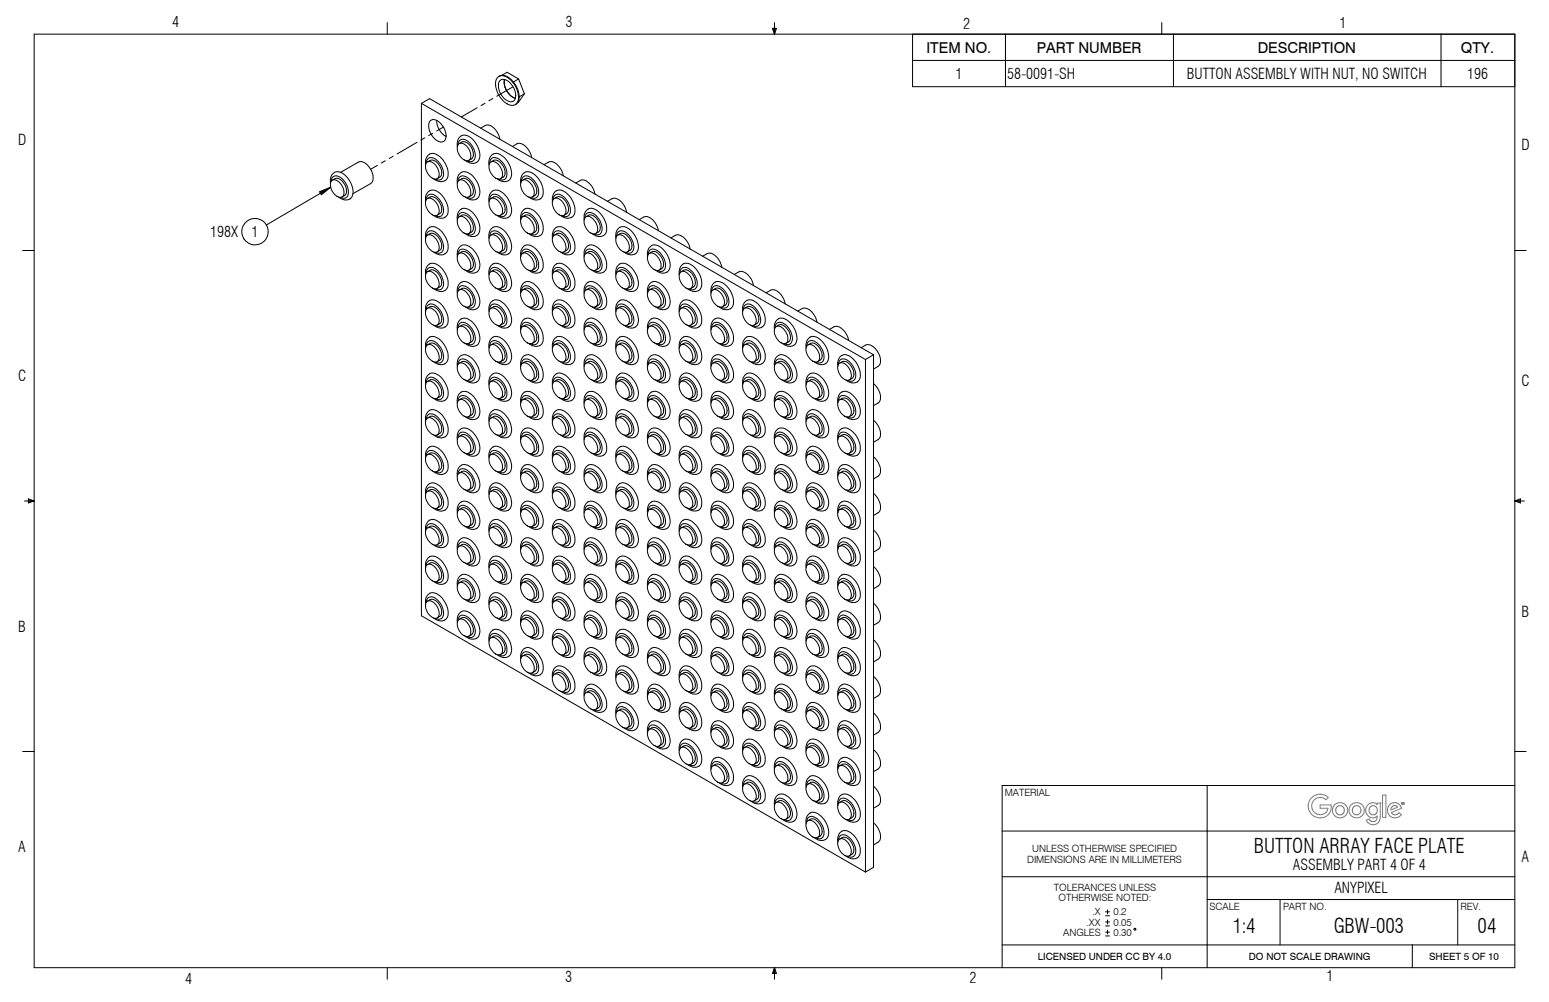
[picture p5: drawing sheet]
<svg xmlns="http://www.w3.org/2000/svg" width="432mm" height="279mm" viewBox="0 0 432 279" stroke-linecap="round" stroke-linejoin="round" font-family="sans-serif">
<defs><g id="words">
<g font-size="5.6">
<text x="349.5" y="237.9">BUTTON ARRAY FACE PLATE</text>
<text x="343.7" y="260.2">1:4</text>
<text x="371.9" y="260.2">GBW-003</text>
<text x="411.9" y="260.2">04</text>
</g>
<g font-size="4.2">
<text x="48" y="7.5">4</text>
<text x="157.6" y="7.5">3</text>
<text x="268.5" y="8">2</text>
<text x="373.4" y="7.8">1</text>
<text x="258.3" y="14.7">ITEM NO.</text>
<text x="289" y="14.7">PART NUMBER</text>
<text x="350.6" y="14.7">DESCRIPTION</text>
<text x="407.2" y="14.7">QTY.</text>
<text x="266.4" y="22.1">1</text>
<text x="280.8" y="22.1">58-0091-SH</text>
<text x="330.9" y="22.1">BUTTON ASSEMBLY WITH NUT, NO SWITCH</text>
<text x="409" y="22.1">196</text>
<text x="5.1" y="40.3">D</text>
<text x="424.2" y="41.8">D</text>
<text x="70.1" y="66">1</text>
<text x="58.6" y="66.2">198X</text>
<text x="5.1" y="106.2">C</text>
<text x="424.2" y="107.7">C</text>
<text x="424.2" y="172">B</text>
<text x="5.1" y="176.2">B</text>
<text x="5.1" y="237.6">A</text>
<text x="360.4" y="242.6">ASSEMBLY PART 4 OF 4</text>
<text x="424.2" y="240.3">A</text>
<text x="372" y="249">ANYPIXEL</text>
<text x="51.6" y="274.4">4</text>
<text x="157.5" y="273.7">3</text>
<text x="270.3" y="274.1">2</text>
<text x="369.8" y="273.6">1</text>
</g>
<g font-size="2.8">
<text x="280.1" y="222">MATERIAL</text>
<text x="287.7" y="237.7">UNLESS OTHERWISE SPECIFIED</text>
<text x="286.3" y="240.5">DIMENSIONS ARE IN MILLIMETERS</text>
<text x="293.8" y="248.5">TOLERANCES UNLESS</text>
<text x="295.1" y="251.3">OTHERWISE NOTED:</text>
<text x="304.5" y="255.3">.X</text>
<text x="310.4" y="255.3">0.2</text>
<text x="337.2" y="253.7">SCALE</text>
<text x="357.7" y="253.7">PART NO.</text>
<text x="407.1" y="253.7">REV.</text>
<text x="296.4" y="260.9">ANGLES</text>
<text x="302.9" y="258.1">.XX</text>
<text x="310.4" y="258.1">0.05</text>
<text x="310.4" y="260.9">0.30</text>
<text x="289.3" y="267.7">LICENSED UNDER CC BY 4.0</text>
<text x="348.1" y="267.7">DO NOT SCALE DRAWING</text>
<text x="398.4" y="267.7">SHEET 5 OF 10</text>
</g>
</g></defs>
<g fill="none" stroke="#000" stroke-width=".28">
<path d="M9.5 9.5h412.8v260.3h-412.8zM107.9 6.3v3.2M215.3 7.9h1.2l-.6 1.6zM215.6 7.9l.3 1.6M215.9 6.3v3.2M216.2 7.9l-.3 1.6M254.4 9.5v14.7h167.9M254.4 16.8h167.9M280.3 9.5v14.7M323.8 6.3v3.2M327.1 9.5v14.7M401.7 9.5v14.7"/>
<path d="M116.2 39.7l-5.5 3.2M117.5 28.8l123.8 71.4M117.5 28.8l2.3-1.3 123.7 71.4M117.5 28.8v142.9l123.8 71.5M118.4 38.4l-1.1 .7M119.8 33.8a2.32 2.32 0 0 1 3.5 1.2 3.6 3.6 0 0 1 .6 4.3 2.61 2.61 0 0 1-3.5-1.5 3.8 3.8 0 0 1-.6-4zM120.6 37.2l-1.1 .6M121.8 33.6a5.2 5.2 0 0 0 2.5 4.5M123.6 35.4l-1.9 1.1M133 30.1l-4.4 2.5M134 35.7a2.62 2.62 0 0 1 2.3-.8 5 5 0 0 1 3.1 3.9M135.2 28.8l-1.1 .6"/>
<path d="M137.4 27.5l-1.1 .6M138.8 21.5a3 3 0 0 1 4 1.4 5.8 5.8 0 0 1 1.4 5.6 2.07 2.07 0 0 1-3.3 .2 6.6 6.6 0 0 1-2.6-6.6zM139.3 22.6a2.32 2.32 0 0 1 3.4 1.1 3.8 3.8 0 0 1 .6 4.4 2.66 2.66 0 0 1-3.5-1.6 4 4 0 0 1-.5-3.9zM139.9 21l-.8 .3M139.9 21l1.5-.8 3.2 1.8M139.9 21a4.1 4.1 0 0 1 3.2 1.9M140.6 22.1a4.9 4.9 0 0 0 3.1 5.3 4.9 4.9 0 0 1-3.1-5.3zM142.9 24.3l-4.4 2.5M143.1 22.9a6.9 6.9 0 0 1 1.6 4.1M144.6 22l-1.5 .9M144.6 22l1.6 4.2M144.7 27l-.4 1.6-.7 .6"/>
<path d="M146.2 26.2l-1.5 .8M146.2 26.2l-1.9 2.4M92.2 52.2l-17.9 10.5M92.3 50.6a1.5 1.5 0 0 1 .8-1.5 1.5 1.5 0 0 1 1.7 .3 4.7 4.7 0 0 1 2 5.5l-.9 .4-1.1-.3M92.5 50.4a1.84 1.84 0 0 1 2.5 .9 2.91 2.91 0 0 1 .5 3.5 1.83 1.83 0 0 1-2.5-.9 3.1 3.1 0 0 1-.5-3.5zM92.7 50.2a1.94 1.94 0 0 1 3.1 .9 2.52 2.52 0 0 1 .3 3.4l-.8 .4M93.3 48a3.3 3.3 0 0 1 3.9 2 4.6 4.6 0 0 1 .6 5.3 2.69 2.69 0 0 1-3.5-.4M93.3 48.1a2.72 2.72 0 0 0-1.1 3M95 48l4.9-2.8a3.1 3.1 0 0 1 3.5 2.2 2.96 2.96 0 0 1-.1 3.8l-4.9 2.8M105.2 46.1l-1.9 1.1M107.4 44.8l-1.1 .7M109.6 43.6l-1.1 .6"/>
<path d="M118.8 55.7a1.5 1.5 0 0 1 2.4 .3 3.2 3.2 0 0 1 .8 3.9 1.84 1.84 0 0 1-2.5-.9 3.3 3.3 0 0 1-.7-3.3zM118.8 55.8a1.57 1.57 0 0 1 1.1-1.7 1.57 1.57 0 0 1 1.8 .7 4.4 4.4 0 0 1 1.6 5.1l-.9 .5-1-.2M118.8 45.5a1.57 1.57 0 0 1 1.1-1.6 1.57 1.57 0 0 1 1.8 .7 4.4 4.4 0 0 1 1.6 5.1l-.9 .5-1-.2M119 45.3a2.41 2.41 0 0 1 3 1.7 1.96 1.96 0 0 1-.5 3 3.5 3.5 0 0 1-2.7-4.5zM119.2 55.3a2.25 2.25 0 0 1 3.4 1.3 2.11 2.11 0 0 1-.7 3.4M119.2 45.1a2.25 2.25 0 0 1 3.4 1.3 2.11 2.11 0 0 1-.7 3.4M119.8 53.2a3.3 3.3 0 0 1 3.9 1.9 4.8 4.8 0 0 1 .8 5 2.5 2.5 0 0 1-3.6-.1M119.8 43a3.4 3.4 0 0 1 3.9 1.8 4.8 4.8 0 0 1 .8 5.1 2.46 2.46 0 0 1-3.6-.1M119.8 53.2a2.75 2.75 0 0 0-1.1 3.1M119.8 43a2.75 2.75 0 0 0-1.1 3.1M127.5 40.9a2.32 2.32 0 0 1 2.5-3.1 6 6 0 0 1 3.6 6.7 2.12 2.12 0 0 1-3.3 .6l-.6-.4M127.6 40.4a1.58 1.58 0 0 1 1.1-1.6 1.58 1.58 0 0 1 1.9 .7 4.5 4.5 0 0 1 1.5 5.2l-.8 .4-1.1-.3"/>
<path d="M127.6 50.6a1.51 1.51 0 0 1 .9-1.5 1.51 1.51 0 0 1 1.7 .3 4.9 4.9 0 0 1 2.1 5.2l-.7 .6-.7 .1-.7-.3M127.8 40.2a1.83 1.83 0 0 1 2.5 .9 3.1 3.1 0 0 1 .6 3.5 2.33 2.33 0 0 1-3.1-1.8l-.3-1.3v-.8zM127.8 50.4a1.81 1.81 0 0 1 2.5 .9 3 3 0 0 1 .6 3.5 2.33 2.33 0 0 1-3.1-1.8l-.3-1.3v-.8zM128 40a2.21 2.21 0 0 1 3.5 1.3 2.47 2.47 0 0 1-.1 3l-.7 .4M128 50.2a2.2 2.2 0 0 1 3.5 1.3 2.42 2.42 0 0 1-.1 3l-.7 .4M128.6 48a3.5 3.5 0 0 1 3.9 2 4.6 4.6 0 0 1 .6 5.3 2.69 2.69 0 0 1-3.4-.4M128.6 48.1a2.72 2.72 0 0 0-1.1 3M136.4 46a2.25 2.25 0 0 1 .6-2.6 2.25 2.25 0 0 1 2.7-.1 5.7 5.7 0 0 1 2.5 6.6 2.5 2.5 0 0 1-3.7-.1M136.4 56.3a2.26 2.26 0 0 1 .6-2.7 2.26 2.26 0 0 1 2.7-.1 5.7 5.7 0 0 1 2.5 6.6 2.54 2.54 0 0 1-3.7-.1M136.5 45.5a1.48 1.48 0 0 1 .8-1.5 1.48 1.48 0 0 1 1.7 .3 4.6 4.6 0 0 1 2 5.4l-.9 .5-1.1-.2M136.5 55.7a1.48 1.48 0 0 1 .8-1.5 1.48 1.48 0 0 1 1.7 .3 4.6 4.6 0 0 1 2 5.4l-.9 .5-1.1-.2M136.7 45.3a2.11 2.11 0 0 1 2.8 1.3 2.52 2.52 0 0 1 0 3.3 3.3 3.3 0 0 1-3.2-3.7z"/>
<path d="M136.7 55.5a2.33 2.33 0 0 1 3 1.7 1.96 1.96 0 0 1-.5 3 3.4 3.4 0 0 1-2.5-4.7zM136.9 45.1a1.99 1.99 0 0 1 3.1 .9 2.51 2.51 0 0 1 .3 3.4l-.8 .4M136.9 55.3a1.99 1.99 0 0 1 3.1 .9 2.51 2.51 0 0 1 .3 3.4l-.8 .4M142.8 40.9l1.3-.8a2.38 2.38 0 0 1 2.9 1.3l.9 1.4 .3 1.1M145.3 50.6a1.48 1.48 0 0 1 .8-1.5 1.48 1.48 0 0 1 1.7 .3 4.6 4.6 0 0 1 2 5.5l-.8 .4-1.1-.3M145.5 50.4a1.84 1.84 0 0 1 2.5 .9 2.91 2.91 0 0 1 .5 3.5 1.87 1.87 0 0 1-2.5-.9 3.2 3.2 0 0 1-.5-3.5zM145.7 50.2a2.18 2.18 0 0 1 3.4 1.3 2.07 2.07 0 0 1-.7 3.4M146.3 48a3.4 3.4 0 0 1 3.9 2 4.6 4.6 0 0 1 .6 5.3 2.69 2.69 0 0 1-3.4-.4M146.3 48.1a2.81 2.81 0 0 0-1.1 3M151.6 45.9l1.3-.7a2.83 2.83 0 0 1 3.3 1.7l.8 2.1M154 56.3a2.4 2.4 0 0 1 2.5-3.3 6.1 6.1 0 0 1 3.6 6.8 2.43 2.43 0 0 1-3.9 .2M154.1 55.7a1.57 1.57 0 0 1 1.1-1.6 1.57 1.57 0 0 1 1.9 .7 4.3 4.3 0 0 1 1.5 5.1l-.8 .5-1.1-.2"/>
<path d="M154.3 55.5a2.41 2.41 0 0 1 3.1 1.7 1.96 1.96 0 0 1-.5 3 3.4 3.4 0 0 1-2.6-4.7zM154.5 55.3a2.23 2.23 0 0 1 3.5 1.3 2.11 2.11 0 0 1-.8 3.4M160.5 51.1l1.3-.8a2.14 2.14 0 0 1 2.5 .9l1 1.3 .6 1.6M169.3 56.1l1.3-.7a2.83 2.83 0 0 1 3.3 1.7l.8 2.1M6.3 69.8h3.2M118.8 65.9a1.5 1.5 0 0 1 2.4 .4 3.2 3.2 0 0 1 .8 3.8 1.84 1.84 0 0 1-2.5-.9 3.3 3.3 0 0 1-.7-3.3zM118.8 76.1a1.5 1.5 0 0 1 2.4 .4 3.2 3.2 0 0 1 .8 3.8 1.84 1.84 0 0 1-2.5-.9 3.3 3.3 0 0 1-.7-3.3zM118.8 66a1.57 1.57 0 0 1 1.1-1.7 1.57 1.57 0 0 1 1.8 .7 4.5 4.5 0 0 1 1.6 5.2l-.9 .4-1-.2M118.8 76.2a1.57 1.57 0 0 1 1.1-1.7 1.57 1.57 0 0 1 1.8 .7 4.5 4.5 0 0 1 1.6 5.2l-.9 .4-1-.2M119.2 65.6a2.21 2.21 0 0 1 3.4 1.2 2.11 2.11 0 0 1-.7 3.4M119.2 75.8a2.21 2.21 0 0 1 3.4 1.2 2.11 2.11 0 0 1-.7 3.4M119.8 63.4a3.3 3.3 0 0 1 3.9 1.9 4.8 4.8 0 0 1 .8 5 2.41 2.41 0 0 1-3.6-.1"/>
<path d="M119.8 73.6a3.3 3.3 0 0 1 3.9 1.9 4.8 4.8 0 0 1 .8 5 2.41 2.41 0 0 1-3.6-.1M119.8 63.4a2.75 2.75 0 0 0-1.1 3.1M119.8 73.6a2.75 2.75 0 0 0-1.1 3.1M127.5 71.5a2.34 2.34 0 0 1 2.5-3.1 6 6 0 0 1 3.6 6.7 2.36 2.36 0 0 1-3.9 .2M127.5 61.3a2.32 2.32 0 0 1 2.5-3.1 6 6 0 0 1 3.6 6.7 2.36 2.36 0 0 1-3.9 .2M127.6 71a1.49 1.49 0 0 1 .9-1.5 1.49 1.49 0 0 1 1.7 .3 4.8 4.8 0 0 1 2.1 5.2l-.4 .5-.6 .2-1.1-.2M127.6 60.8a1.49 1.49 0 0 1 .9-1.5 1.49 1.49 0 0 1 1.7 .3 4.8 4.8 0 0 1 2.1 5.2l-.4 .5-.6 .2-1.1-.3M127.8 70.8a1.81 1.81 0 0 1 2.5 .9 3 3 0 0 1 .6 3.5 2.33 2.33 0 0 1-3.1-1.8l-.3-1.3v-.8zM127.8 60.6a1.81 1.81 0 0 1 2.5 .9 3 3 0 0 1 .6 3.5 2.33 2.33 0 0 1-3.1-1.8l-.3-1.3v-.8zM128 70.7a1.84 1.84 0 0 1 2.9 .4 2.78 2.78 0 0 1 .5 3.8l-.7 .5M128 60.5a1.84 1.84 0 0 1 2.9 .4 2.78 2.78 0 0 1 .5 3.8l-.7 .4M136.4 76.7a2.26 2.26 0 0 1 .6-2.7 2.26 2.26 0 0 1 2.7-.1 5.7 5.7 0 0 1 2.5 6.6 2.45 2.45 0 0 1-3.7-.1"/>
<path d="M136.4 66.5a2.26 2.26 0 0 1 .6-2.7 2.26 2.26 0 0 1 2.7-.1 5.7 5.7 0 0 1 2.5 6.6 2.45 2.45 0 0 1-3.7-.1M136.5 76.2a1.48 1.48 0 0 1 .8-1.6 1.48 1.48 0 0 1 1.7 .3 4.7 4.7 0 0 1 2 5.5l-.9 .4-1.1-.2M136.5 66a1.48 1.48 0 0 1 .8-1.6 1.48 1.48 0 0 1 1.7 .3 4.7 4.7 0 0 1 2 5.5l-.9 .4-1.1-.2M136.7 75.9a2.33 2.33 0 0 1 3 1.7 1.94 1.94 0 0 1-.5 3 3.4 3.4 0 0 1-2.5-4.7zM136.7 65.7a2.33 2.33 0 0 1 3 1.7 1.96 1.96 0 0 1-.5 3 3.4 3.4 0 0 1-2.5-4.7zM136.9 75.8a1.95 1.95 0 0 1 3.1 .8 2.51 2.51 0 0 1 .3 3.4l-.8 .4M136.9 65.6a1.95 1.95 0 0 1 3.1 .8 2.51 2.51 0 0 1 .3 3.4l-.8 .4M145.2 71.5a2.3 2.3 0 0 1 .6-2.6 2.3 2.3 0 0 1 2.7-.2 5.8 5.8 0 0 1 2.6 6.7 2.5 2.5 0 0 1-3.7-.1M145.2 61.3a2.3 2.3 0 0 1 .6-2.6 2.3 2.3 0 0 1 2.7-.2 5.8 5.8 0 0 1 2.6 6.7 2.45 2.45 0 0 1-3.7-.1M145.3 71a1.46 1.46 0 0 1 .9-1.5 1.46 1.46 0 0 1 1.6 .3 4.5 4.5 0 0 1 2 5.5l-.8 .4-1.1-.3M145.3 60.8a1.46 1.46 0 0 1 .9-1.5 1.46 1.46 0 0 1 1.6 .3 4.5 4.5 0 0 1 2 5.5l-.8 .4-1.1-.3M145.5 70.8a1.84 1.84 0 0 1 2.5 .9 2.91 2.91 0 0 1 .5 3.5 1.87 1.87 0 0 1-2.5-.9 3.1 3.1 0 0 1-.5-3.5z"/>
<path d="M145.5 60.6a1.84 1.84 0 0 1 2.5 .9 2.91 2.91 0 0 1 .5 3.5 1.87 1.87 0 0 1-2.5-.9 3.2 3.2 0 0 1-.5-3.5zM145.7 70.7a1.84 1.84 0 0 1 2.9 .4 2.86 2.86 0 0 1 .5 3.8l-.7 .5M145.7 60.5a1.86 1.86 0 0 1 2.9 .4 2.91 2.91 0 0 1 .5 3.8l-.7 .4M154 76.7a2.4 2.4 0 0 1 2.5-3.3 6.1 6.1 0 0 1 3.6 6.8 2.37 2.37 0 0 1-3.9 .2M154 66.5a2.4 2.4 0 0 1 2.5-3.3 6.1 6.1 0 0 1 3.6 6.8 2.43 2.43 0 0 1-3.9 .2M154.1 76.2a1.57 1.57 0 0 1 1.1-1.7 1.57 1.57 0 0 1 1.9 .7 4.3 4.3 0 0 1 1.5 5.2l-.8 .4-1.1-.2M154.1 66a1.57 1.57 0 0 1 1.1-1.7 1.57 1.57 0 0 1 1.9 .7 4.3 4.3 0 0 1 1.5 5.1l-.8 .5-1.1-.2M154.3 75.9a1.87 1.87 0 0 1 2.6 .9 2.6 2.6 0 0 1 .2 3.7 3 3 0 0 1-3-2.9l-.1-.8zM154.3 65.7a1.87 1.87 0 0 1 2.6 .9 2.6 2.6 0 0 1 .2 3.7 3 3 0 0 1-3-2.9l-.1-.8zM154.5 75.8a2.19 2.19 0 0 1 3.5 1.2 2.11 2.11 0 0 1-.8 3.4M154.5 65.6a2.19 2.19 0 0 1 3.5 1.2 2.11 2.11 0 0 1-.8 3.4M162.9 71.5a2.44 2.44 0 0 1 2-3.2 6 6 0 0 1 4.1 6.8 2.4 2.4 0 0 1-4 .2"/>
<path d="M162.9 61.3a2.44 2.44 0 0 1 2-3.2 6 6 0 0 1 4.1 6.8 2.4 2.4 0 0 1-4 .2M163 71a1.49 1.49 0 0 1 .8-1.5 1.49 1.49 0 0 1 1.7 .3 4.8 4.8 0 0 1 2.1 5.2l-.3 .5-.7 .2-1.1-.3M163 60.8a1.49 1.49 0 0 1 .8-1.5 1.49 1.49 0 0 1 1.7 .3 4.8 4.8 0 0 1 2.1 5.2l-.6 .6-.7 .1-.8-.3M163.2 70.8a1.81 1.81 0 0 1 2.5 .9 2.52 2.52 0 0 1 .3 3.7 2.82 2.82 0 0 1-3-2.4l-.2-1.3zM163.2 60.6a1.81 1.81 0 0 1 2.5 .9 2.52 2.52 0 0 1 .3 3.7 2.82 2.82 0 0 1-3-2.4l-.2-1.3zM163.4 70.7a1.84 1.84 0 0 1 2.9 .4 2.88 2.88 0 0 1 .5 3.8l-.7 .4M163.4 60.5a2.2 2.2 0 0 1 3.4 1.2 2.07 2.07 0 0 1-.7 3.4M171.7 76.7a2.36 2.36 0 0 1 2.5-3.3 6.1 6.1 0 0 1 3.6 6.8 2.12 2.12 0 0 1-3.3 .7l-.6-.5M171.7 66.5a2.36 2.36 0 0 1 2.5-3.3 6.1 6.1 0 0 1 3.6 6.8 2.12 2.12 0 0 1-3.3 .7l-.6-.5M171.8 76.2a1.49 1.49 0 0 1 .9-1.6 1.49 1.49 0 0 1 1.7 .3 4.9 4.9 0 0 1 2.1 5.2l-.4 .5-.6 .2-1.1-.2M171.8 65.9a1.49 1.49 0 0 1 .9-1.5 1.49 1.49 0 0 1 1.7 .3 4.9 4.9 0 0 1 2.1 5.2l-.4 .5-.6 .2-1.1-.2M171.8 76.1a1.5 1.5 0 0 1 2.4 .4 3.2 3.2 0 0 1 .9 3.8 1.84 1.84 0 0 1-2.5-.9 3.3 3.3 0 0 1-.8-3.3z"/>
<path d="M171.8 65.9a1.5 1.5 0 0 1 2.4 .4 3.2 3.2 0 0 1 .9 3.8 1.84 1.84 0 0 1-2.5-.9 3.3 3.3 0 0 1-.8-3.3zM172.2 75.8a2 2 0 0 1 3.2 .8 2.55 2.55 0 0 1 .2 3.4l-.7 .4M172.2 65.5a2.04 2.04 0 0 1 3.2 .9 2.55 2.55 0 0 1 .2 3.4l-.7 .4M178.2 61.3l1.3-.8a2.73 2.73 0 0 1 3.2 1.7l.9 2.1M180.6 71.5a2.27 2.27 0 0 1 .6-2.6 2.27 2.27 0 0 1 2.7-.2 6.1 6.1 0 0 1 2.7 6.4 2.36 2.36 0 0 1-3.9 .2M180.7 71a1.46 1.46 0 0 1 .8-1.5 1.46 1.46 0 0 1 1.7 .3 4.5 4.5 0 0 1 2 5.5l-.9 .4-1.1-.3M180.8 70.8a1.84 1.84 0 0 1 2.6 .9 2.91 2.91 0 0 1 .5 3.5 1.83 1.83 0 0 1-2.5-.9 3.1 3.1 0 0 1-.6-3.5zM181 70.7a1.84 1.84 0 0 1 2.9 .4 2.86 2.86 0 0 1 .5 3.8l-.7 .4M187 66.3l1.3-.7a2.83 2.83 0 0 1 3.2 1.7l.6 1 .3 1.2M189.4 76.7a2.4 2.4 0 0 1 2.5-3.3 5.9 5.9 0 0 1 3.4 7.1 2.45 2.45 0 0 1-3.7-.1M189.5 76.2a1.46 1.46 0 0 1 .8-1.6 1.46 1.46 0 0 1 1.7 .3 5 5 0 0 1 2.2 5.2l-.4 .5-.6 .2-1.1-.2M189.7 75.9a1.87 1.87 0 0 1 2.5 .9 2.67 2.67 0 0 1 .3 3.7 3 3 0 0 1-3.1-2.9l-.1-.8z"/>
<path d="M189.9 75.8a2.19 2.19 0 0 1 3.4 1.2 2.11 2.11 0 0 1-.7 3.4M195.8 71.5l1.3-.8a2.7 2.7 0 0 1 3.3 1.7l.8 2.1M204.7 76.5l1.3-.7a2.83 2.83 0 0 1 3.2 1.7l.9 2.2M422.3 69.8h3.1M118.8 96.6a1.51 1.51 0 0 1 .8-1.5 1.51 1.51 0 0 1 1.7 .2 4.9 4.9 0 0 1 2.1 5.2l-.6 .7h-.7l-.7-.2M118.8 86.4a1.58 1.58 0 0 1 1.1-1.6 1.58 1.58 0 0 1 1.8 .6 4.5 4.5 0 0 1 1.6 5.2l-.9 .4-1-.2M119 96.3a1.84 1.84 0 0 1 2.5 .9 2.55 2.55 0 0 1 .3 3.7 3.1 3.1 0 0 1-3.1-2.9v-1.1zM119 86.1a1.87 1.87 0 0 1 2.5 .9 2.6 2.6 0 0 1 .3 3.7 3.1 3.1 0 0 1-3.1-2.9v-1.1zM119.2 96.2a2.2 2.2 0 0 1 3.4 1.3 2.07 2.07 0 0 1-.7 3.3M119.2 86a2.21 2.21 0 0 1 3.4 1.2 2.11 2.11 0 0 1-.7 3.4M119.8 94a3.7 3.7 0 0 1 4.2 2.4 4.1 4.1 0 0 1 .3 4.8 2.63 2.63 0 0 1-3.4-.4M119.8 83.8a3.3 3.3 0 0 1 3.9 1.9 4.8 4.8 0 0 1 .8 5 2.41 2.41 0 0 1-3.6-.1"/>
<path d="M119.8 94a2.65 2.65 0 0 0-1.1 3.1M119.8 83.8a2.75 2.75 0 0 0-1.1 3.1M127.5 81.7a2.34 2.34 0 0 1 2.5-3.1 6.1 6.1 0 0 1 3.6 6.7 2.36 2.36 0 0 1-3.9 .2M127.5 91.9a2.34 2.34 0 0 1 2.5-3.1 6.1 6.1 0 0 1 3.6 6.7 2.36 2.36 0 0 1-3.9 .2M127.6 81.2a1.49 1.49 0 0 1 .9-1.4 1.49 1.49 0 0 1 1.7 .3 4.8 4.8 0 0 1 2.1 5.1l-.4 .5-.6 .2-1.1-.2M127.6 91.4a1.49 1.49 0 0 1 .9-1.4 1.49 1.49 0 0 1 1.7 .3 4.8 4.8 0 0 1 2.1 5.1l-.4 .5-.6 .2-1.1-.2M127.8 81a1.81 1.81 0 0 1 2.5 .9 3.1 3.1 0 0 1 .6 3.5 2.41 2.41 0 0 1-3.1-1.7l-.3-1.4v-.8zM127.8 91.2a2.08 2.08 0 0 1 2.8 1.3 2.52 2.52 0 0 1 0 3.3 3.3 3.3 0 0 1-3.1-3.7zM128 80.9a2.04 2.04 0 0 1 3.2 .8 2.55 2.55 0 0 1 .2 3.4l-.7 .5M128 91.1a2.25 2.25 0 0 1 3.5 1.2 2.4 2.4 0 0 1-.1 3l-.7 .5M136.4 86.9a2.26 2.26 0 0 1 .6-2.7 2.26 2.26 0 0 1 2.7-.1 5.7 5.7 0 0 1 2.5 6.6 2.45 2.45 0 0 1-3.7-.1M136.4 97.1a2.26 2.26 0 0 1 .6-2.7 2.26 2.26 0 0 1 2.7-.1 6.1 6.1 0 0 1 2.7 6.3 2.12 2.12 0 0 1-3.3 .7l-.6-.5"/>
<path d="M136.5 86.4a1.48 1.48 0 0 1 .8-1.6 1.48 1.48 0 0 1 1.7 .3 4.7 4.7 0 0 1 2 5.5l-.9 .4-1.1-.2M136.5 96.6a1.5 1.5 0 0 1 .8-1.5 1.5 1.5 0 0 1 1.7 .2 4.7 4.7 0 0 1 2 5.5l-.9 .4-1.1-.2M136.7 86.1a2.33 2.33 0 0 1 3 1.7 1.94 1.94 0 0 1-.5 3 3.4 3.4 0 0 1-2.5-4.7zM136.7 96.3a1.84 1.84 0 0 1 2.5 .9 2.91 2.91 0 0 1 .5 3.5 1.83 1.83 0 0 1-2.5-.9 3.1 3.1 0 0 1-.5-3.5zM136.9 86a1.95 1.95 0 0 1 3.1 .8 2.51 2.51 0 0 1 .3 3.4l-.8 .4M136.9 96.2a1.94 1.94 0 0 1 3.1 .8 2.52 2.52 0 0 1 .3 3.5l-.8 .3M145.2 81.7a2.3 2.3 0 0 1 .6-2.6 2.3 2.3 0 0 1 2.7-.1 5.8 5.8 0 0 1 2.6 6.6 2.5 2.5 0 0 1-3.7-.1M145.2 91.9a2.3 2.3 0 0 1 .6-2.6 2.3 2.3 0 0 1 2.7-.1 5.8 5.8 0 0 1 2.6 6.6 2.5 2.5 0 0 1-3.7-.1M145.3 81.2a1.46 1.46 0 0 1 .9-1.5 1.46 1.46 0 0 1 1.6 .4 4.5 4.5 0 0 1 2 5.4l-.8 .4-1.1-.2M145.3 91.4a1.46 1.46 0 0 1 .9-1.5 1.46 1.46 0 0 1 1.6 .4 4.5 4.5 0 0 1 2 5.4l-.8 .4-1.1-.2M145.5 81a1.84 1.84 0 0 1 2.5 .9 2.96 2.96 0 0 1 .5 3.5 2.41 2.41 0 0 1-3-1.7l-.4-1.4zM145.5 91.2a2.11 2.11 0 0 1 2.8 1.3 2.46 2.46 0 0 1 0 3.3 2.82 2.82 0 0 1-3-2.4l-.2-1.3z"/>
<path d="M145.7 80.9a2.03 2.03 0 0 1 3.2 .8 2.33 2.33 0 0 1-.5 3.9M145.7 91.1a2.23 2.23 0 0 1 3.4 1.2 2.11 2.11 0 0 1-.7 3.5M154 97.1a2.44 2.44 0 0 1 2.1-3.3 5.9 5.9 0 0 1 4 6.8 2.37 2.37 0 0 1-3.9 .2M154 86.9a2.44 2.44 0 0 1 2.1-3.3 5.9 5.9 0 0 1 4 6.8 2.37 2.37 0 0 1-3.9 .2M154.1 96.6a1.51 1.51 0 0 1 .9-1.5 1.51 1.51 0 0 1 1.7 .2 5 5 0 0 1 2.1 5.2l-.7 .7h-.7l-.7-.2M154.1 86.4a1.57 1.57 0 0 1 1.1-1.7 1.57 1.57 0 0 1 1.9 .7 4.3 4.3 0 0 1 1.5 5.2l-.8 .4-1.1-.2M154.3 96.3a1.87 1.87 0 0 1 2.6 .9 2.6 2.6 0 0 1 .2 3.7 3 3 0 0 1-3-2.9l-.1-.8zM154.3 86.1a1.87 1.87 0 0 1 2.6 .9 2.6 2.6 0 0 1 .2 3.7 3 3 0 0 1-3-2.9l-.1-.8zM154.5 96.2a2.19 2.19 0 0 1 3.5 1.2 2.11 2.11 0 0 1-.8 3.4M154.5 86a2.19 2.19 0 0 1 3.5 1.2 2.11 2.11 0 0 1-.8 3.4M162.9 81.7a2.48 2.48 0 0 1 2-3.2 6 6 0 0 1 4.1 6.8 2.4 2.4 0 0 1-4 .2M162.9 91.9a2.38 2.38 0 0 1 2.5-3.1 6.2 6.2 0 0 1 3.6 6.7 2.4 2.4 0 0 1-4 .2"/>
<path d="M163 81.2a1.49 1.49 0 0 1 .8-1.4 1.49 1.49 0 0 1 1.7 .3 4.8 4.8 0 0 1 2.1 5.1l-.3 .5-.7 .2-1.1-.2M163 91.4a1.49 1.49 0 0 1 .8-1.4 1.49 1.49 0 0 1 1.7 .3 4.8 4.8 0 0 1 2.1 5.1 1.39 1.39 0 0 1-2.1 .5M163.2 81a1.81 1.81 0 0 1 2.5 .9 2.52 2.52 0 0 1 .3 3.7 2.82 2.82 0 0 1-3-2.4l-.2-1.3zM163.2 91.2a2.08 2.08 0 0 1 2.8 1.3 2.34 2.34 0 0 1 0 3.3 3.2 3.2 0 0 1-3.2-3.7zM163.4 80.9a1.84 1.84 0 0 1 2.9 .4 2.88 2.88 0 0 1 .5 3.8l-.7 .5M163.4 91.1a2.25 2.25 0 0 1 3.4 1.2 2.11 2.11 0 0 1-.7 3.5M171.7 86.9a2.32 2.32 0 0 1 2.5-3.2 6 6 0 0 1 3.6 6.7 2.12 2.12 0 0 1-3.3 .7l-.6-.5M171.7 97.1a2.32 2.32 0 0 1 2.5-3.2 6 6 0 0 1 3.6 6.7 2.12 2.12 0 0 1-3.3 .7l-.6-.5M171.8 86.4a1.49 1.49 0 0 1 .9-1.6 1.49 1.49 0 0 1 1.7 .3 4.9 4.9 0 0 1 2.1 5.2l-.7 .7h-.7l-.7-.2M171.8 96.6a1.58 1.58 0 0 1 1.1-1.6 1.58 1.58 0 0 1 1.9 .6 4.5 4.5 0 0 1 1.5 5.2l-.8 .4-1.1-.2M171.8 86.3a1.5 1.5 0 0 1 2.4 .4 3.2 3.2 0 0 1 .9 3.8 1.84 1.84 0 0 1-2.5-.9 3.3 3.3 0 0 1-.8-3.3zM171.8 96.5a1.5 1.5 0 0 1 2.4 .4 3.2 3.2 0 0 1 .9 3.8 2.33 2.33 0 0 1-3.1-1.7l-.3-1.4z"/>
<path d="M172.2 86a2 2 0 0 1 3.2 .8 2.55 2.55 0 0 1 .2 3.4l-.7 .4M172.2 96.2a2 2 0 0 1 3.2 .8 2.55 2.55 0 0 1 .2 3.4l-.7 .4M180.6 91.9a2.34 2.34 0 0 1 1.1-3 2.34 2.34 0 0 1 3 1 5.5 5.5 0 0 1 1.7 5.9 2.5 2.5 0 0 1-3.7-.1M180.6 81.7a2.27 2.27 0 0 1 .6-2.6 2.27 2.27 0 0 1 2.7-.1 5.8 5.8 0 0 1 2.5 6.6 2.5 2.5 0 0 1-3.7-.1M180.7 91.4a1.46 1.46 0 0 1 .8-1.5 1.46 1.46 0 0 1 1.7 .4 4.5 4.5 0 0 1 2 5.4l-.9 .4-1.1-.2M180.7 81.2a1.46 1.46 0 0 1 .8-1.5 1.46 1.46 0 0 1 1.7 .4 4.5 4.5 0 0 1 2 5.4l-.9 .4-1.1-.2M180.8 91.2a1.84 1.84 0 0 1 2.6 .9 2.96 2.96 0 0 1 .5 3.5 2.08 2.08 0 0 1-2.8-1.3 2.65 2.65 0 0 1-.3-3.1zM180.8 81a1.84 1.84 0 0 1 2.6 .9 2.91 2.91 0 0 1 .5 3.5 1.83 1.83 0 0 1-2.5-.9 3.1 3.1 0 0 1-.6-3.5zM181 91.1a2.03 2.03 0 0 1 3.2 .8 2.33 2.33 0 0 1-.5 3.9M181 80.9a1.84 1.84 0 0 1 2.9 .4 2.86 2.86 0 0 1 .5 3.8l-.7 .5M189.4 97.1a2.44 2.44 0 0 1 2-3.3 5.7 5.7 0 0 1 3.9 7.1 2.45 2.45 0 0 1-3.7-.1M189.4 86.9a2.44 2.44 0 0 1 2-3.3 5.7 5.7 0 0 1 3.9 7.1 2.45 2.45 0 0 1-3.7-.1"/>
<path d="M189.5 96.6a1.46 1.46 0 0 1 .8-1.6 1.46 1.46 0 0 1 1.7 .3 5 5 0 0 1 2.2 5.2l-.7 .7h-.7l-.7-.2M189.5 86.4a1.46 1.46 0 0 1 .8-1.6 1.46 1.46 0 0 1 1.7 .3 5 5 0 0 1 2.2 5.2l-.4 .5-.6 .2-1.1-.2M189.7 96.3a1.87 1.87 0 0 1 2.5 .9 2.67 2.67 0 0 1 .3 3.7 3 3 0 0 1-3.1-2.9l-.1-.8zM189.7 86.1a1.87 1.87 0 0 1 2.5 .9 2.67 2.67 0 0 1 .3 3.7 3 3 0 0 1-3.1-2.9l-.1-.8zM189.9 96.2a2.19 2.19 0 0 1 3.4 1.2 2.11 2.11 0 0 1-.7 3.4M189.9 86a2.19 2.19 0 0 1 3.4 1.2 2.11 2.11 0 0 1-.7 3.4M198.2 91.9a2.48 2.48 0 0 1 2.1-3.2 5.9 5.9 0 0 1 4 6.8 2.37 2.37 0 0 1-3.9 .2M198.2 81.7a2.48 2.48 0 0 1 2.1-3.2 5.9 5.9 0 0 1 4 6.8 2.37 2.37 0 0 1-3.9 .2M198.3 91.4a1.49 1.49 0 0 1 .9-1.4 1.49 1.49 0 0 1 1.7 .3 4.9 4.9 0 0 1 2.1 5.1l-.4 .5-.6 .2-1.1-.2M198.3 81.2a1.49 1.49 0 0 1 .9-1.4 1.49 1.49 0 0 1 1.7 .3 4.9 4.9 0 0 1 2.1 5.1l-.4 .5-.6 .2-1.1-.3M198.5 91.2a1.84 1.84 0 0 1 2.6 .9 2.55 2.55 0 0 1 .2 3.7 2.81 2.81 0 0 1-2.9-2.4l-.2-1.3zM198.5 81a1.84 1.84 0 0 1 2.6 .9 2.55 2.55 0 0 1 .2 3.7 2.81 2.81 0 0 1-2.9-2.4l-.2-1.3z"/>
<path d="M198.7 91.1a1.84 1.84 0 0 1 2.9 .4 2.86 2.86 0 0 1 .5 3.8l-.7 .5M198.7 80.9a1.84 1.84 0 0 1 2.9 .4 2.86 2.86 0 0 1 .5 3.8l-.7 .4M207.1 97.1a2.44 2.44 0 0 1 2-3.3 6 6 0 0 1 4 6.8 2.4 2.4 0 0 1-3.9 .2M207.1 86.9a2.4 2.4 0 0 1 2.5-3.2 6.2 6.2 0 0 1 3.5 6.7 2.4 2.4 0 0 1-3.9 .2M207.2 96.5a1.5 1.5 0 0 1 2.4 .4 3.2 3.2 0 0 1 .8 3.8 1.84 1.84 0 0 1-2.5-.9 3.3 3.3 0 0 1-.7-3.3zM207.2 86.3a1.5 1.5 0 0 1 2.4 .4 3.2 3.2 0 0 1 .8 3.8 1.84 1.84 0 0 1-2.5-.9 3.3 3.3 0 0 1-.7-3.3zM207.2 96.6a1.57 1.57 0 0 1 1.1-1.7 1.57 1.57 0 0 1 1.8 .7 4.5 4.5 0 0 1 1.6 5.2l-.9 .4-1.1-.2M207.2 86.4a1.57 1.57 0 0 1 1.1-1.7 1.57 1.57 0 0 1 1.8 .7 4.5 4.5 0 0 1 1.6 5.2l-.9 .4-1.1-.2M207.6 96.2a2.21 2.21 0 0 1 3.4 1.2 2.11 2.11 0 0 1-.7 3.4M207.6 86a2.21 2.21 0 0 1 3.4 1.2 2.11 2.11 0 0 1-.7 3.4M213.5 81.7l1.3-.8a2.73 2.73 0 0 1 3.3 1.7l.8 2.2M215.9 91.9a2.34 2.34 0 0 1 2.5-3.1 6 6 0 0 1 3.6 6.7 2.36 2.36 0 0 1-3.9 .2"/>
<path d="M216 91.4a1.49 1.49 0 0 1 .9-1.4 1.49 1.49 0 0 1 1.7 .3 4.8 4.8 0 0 1 2.1 5.1l-.4 .5-.6 .2-1.1-.2M216.2 91.2a1.81 1.81 0 0 1 2.5 .9 2.91 2.91 0 0 1 .5 3.5 1.83 1.83 0 0 1-2.5-.9 2.96 2.96 0 0 1-.5-3.5zM216.4 91.1a1.94 1.94 0 0 1 3.2 .8 2.51 2.51 0 0 1 .2 3.4l-.7 .5M222.4 86.7l1.2-.7a3.2 3.2 0 0 1 3.6 2.2l.6 1.7M224.7 97.1a2.26 2.26 0 0 1 .7-2.7 2.26 2.26 0 0 1 2.7-.1 5.7 5.7 0 0 1 2.5 6.6 2.45 2.45 0 0 1-3.7-.1M224.9 96.6a1.46 1.46 0 0 1 .8-1.6 1.46 1.46 0 0 1 1.7 .3 4.6 4.6 0 0 1 2 5.5l-.9 .4-1.1-.2M225 96.3a2.33 2.33 0 0 1 3.1 1.7 1.94 1.94 0 0 1-.5 3 3.5 3.5 0 0 1-2.7-4.5zM225.2 96.2a2.19 2.19 0 0 1 3.5 1.2 2.11 2.11 0 0 1-.8 3.4M231.2 91.9l1.3-.8a2.7 2.7 0 0 1 3.2 1.7l.6 1 .3 1.2M240 97l1.3-.8a2.83 2.83 0 0 1 3.3 1.7 3.4 3.4 0 0 1 .3 4.2l-1.4 .8M243.5 98.9v143l-2.2 1.3M243.5 98.9l-2.2 1.3"/>
<path d="M118.8 117a1.49 1.49 0 0 1 .8-1.5 1.49 1.49 0 0 1 1.7 .3 4.8 4.8 0 0 1 2.1 5.1l-.3 .5-.7 .3-1-.3M118.8 106.8a1.49 1.49 0 0 1 .8-1.5 1.49 1.49 0 0 1 1.7 .3 4.8 4.8 0 0 1 2.1 5.1l-.3 .5-.7 .3-1-.3M119 116.7a1.84 1.84 0 0 1 2.5 .9 2.55 2.55 0 0 1 .3 3.7 3 3 0 0 1-3.1-2.8v-1.2zM119 106.5a1.84 1.84 0 0 1 2.5 .9 2.55 2.55 0 0 1 .3 3.7 3 3 0 0 1-3.1-2.9v-1.1zM119.2 116.6a1.84 1.84 0 0 1 2.9 .5 2.88 2.88 0 0 1 .5 3.7l-.7 .5M119.2 106.4a1.84 1.84 0 0 1 2.9 .4 2.88 2.88 0 0 1 .5 3.8l-.7 .4M119.8 114.4a3.4 3.4 0 0 1 3.9 1.9 4.8 4.8 0 0 1 .8 5.1 2.46 2.46 0 0 1-3.6-.2M119.8 104.2a3.4 3.4 0 0 1 3.9 1.9 4.8 4.8 0 0 1 .8 5 2.41 2.41 0 0 1-3.6-.1M119.8 114.4a2.65 2.65 0 0 0-1.1 3.1M119.8 104.2a2.65 2.65 0 0 0-1.1 3.1M127.5 102.2a2.36 2.36 0 0 1 2.5-3.2 6.1 6.1 0 0 1 3.6 6.7 2.41 2.41 0 0 1-3.9 .3M127.5 112.4a2.36 2.36 0 0 1 2.5-3.2 6.1 6.1 0 0 1 3.6 6.7 2.12 2.12 0 0 1-3.3 .7l-.6-.4"/>
<path d="M127.6 101.6a1.49 1.49 0 0 1 .9-1.4 1.49 1.49 0 0 1 1.7 .3 4.9 4.9 0 0 1 2.1 5.1l-.4 .5-.6 .2-1.1-.2M127.6 111.9a1.49 1.49 0 0 1 .9-1.5 1.49 1.49 0 0 1 1.7 .3 4.9 4.9 0 0 1 2.1 5.1l-.4 .5-.6 .2-1.1-.2M127.6 101.6a1.5 1.5 0 0 1 2.4 .4 3.2 3.2 0 0 1 .9 3.8 1.84 1.84 0 0 1-2.5-.9 3.3 3.3 0 0 1-.8-3.3zM127.6 111.8a1.5 1.5 0 0 1 2.4 .4 3.2 3.2 0 0 1 .9 3.8 1.84 1.84 0 0 1-2.5-.9 3.3 3.3 0 0 1-.8-3.3zM128 101.3a2.25 2.25 0 0 1 3.5 1.2 2.4 2.4 0 0 1-.1 3l-.7 .5M128 111.5a2.21 2.21 0 0 1 3.5 1.2 2.4 2.4 0 0 1-.1 3l-.7 .5M136.4 107.3a2.27 2.27 0 0 1 .6-2.7 2.27 2.27 0 0 1 2.7-.1 6.1 6.1 0 0 1 2.7 6.3 2.36 2.36 0 0 1-3.9 .2M136.4 117.5a2.27 2.27 0 0 1 .6-2.7 2.27 2.27 0 0 1 2.7-.1 5.8 5.8 0 0 1 2.5 6.7 2.5 2.5 0 0 1-3.7-.2M136.5 106.8a1.48 1.48 0 0 1 .8-1.5 1.48 1.48 0 0 1 1.7 .3 4.6 4.6 0 0 1 2 5.4l-.9 .4-1.1-.2M136.5 117a1.48 1.48 0 0 1 .8-1.5 1.48 1.48 0 0 1 1.7 .3 4.6 4.6 0 0 1 2 5.4l-.9 .5-1.1-.3M136.7 106.5a1.84 1.84 0 0 1 2.5 .9 2.91 2.91 0 0 1 .5 3.5 1.83 1.83 0 0 1-2.5-.9 3.1 3.1 0 0 1-.5-3.5zM136.7 116.7a1.84 1.84 0 0 1 2.5 .9 2.91 2.91 0 0 1 .5 3.5 1.83 1.83 0 0 1-2.5-.9 3.1 3.1 0 0 1-.5-3.5z"/>
<path d="M136.9 106.4a1.94 1.94 0 0 1 3.1 .8 2.52 2.52 0 0 1 .3 3.5l-.8 .3M136.9 116.6a1.94 1.94 0 0 1 3.1 .8 2.51 2.51 0 0 1 .3 3.5l-.8 .3M145.2 112.4a2.4 2.4 0 0 1 2.5-3.2 5.9 5.9 0 0 1 3.4 7 2.54 2.54 0 0 1-3.7 0M145.2 102.2a2.4 2.4 0 0 1 2.5-3.2 5.9 5.9 0 0 1 3.4 7 2.5 2.5 0 0 1-3.7-.1M145.3 111.9a1.46 1.46 0 0 1 .8-1.5 1.46 1.46 0 0 1 1.7 .3 4.6 4.6 0 0 1 2 5.4l-.8 .4-1.1-.2M145.3 101.6a1.46 1.46 0 0 1 .9-1.5 1.46 1.46 0 0 1 1.6 .4 4.5 4.5 0 0 1 2 5.4l-.8 .4-1.1-.2M145.5 111.6a1.87 1.87 0 0 1 2.5 .9 2.67 2.67 0 0 1 .3 3.7 3 3 0 0 1-3.1-2.8l-.1-.9zM145.5 101.4a2.41 2.41 0 0 1 3 1.8 1.96 1.96 0 0 1-.5 2.9 3.4 3.4 0 0 1-2.5-4.7zM145.7 111.5a2.23 2.23 0 0 1 3.4 1.2 2.11 2.11 0 0 1-.7 3.5M145.7 101.3a2.23 2.23 0 0 1 3.4 1.2 2.11 2.11 0 0 1-.7 3.5M154 117.5a2.44 2.44 0 0 1 2.1-3.3 5.9 5.9 0 0 1 4 6.8 2.37 2.37 0 0 1-3.9 .2M154.1 117a1.49 1.49 0 0 1 .9-1.5 1.49 1.49 0 0 1 1.7 .3 4.9 4.9 0 0 1 2.1 5.1l-.4 .5-.6 .3-1.1-.3"/>
<path d="M154.1 106.8a1.49 1.49 0 0 1 .9-1.5 1.49 1.49 0 0 1 1.7 .3 4.9 4.9 0 0 1 2.1 5.1l-.7 .7h-.7l-.7-.2M154.3 116.7a1.84 1.84 0 0 1 2.6 .9 2.55 2.55 0 0 1 .2 3.7 2.81 2.81 0 0 1-2.9-2.4l-.2-1.3zM154.3 106.5a1.84 1.84 0 0 1 2.6 .9 2.55 2.55 0 0 1 .2 3.7 2.81 2.81 0 0 1-2.9-2.4l-.2-1.3zM154.5 116.6a1.84 1.84 0 0 1 2.9 .5 2.86 2.86 0 0 1 .5 3.8l-.7 .3M154.5 106.4a2.18 2.18 0 0 1 3.5 1.3 2.07 2.07 0 0 1-.8 3.3M155.2 104.2a2.81 2.81 0 0 0-1.2 3.1M155.2 104.2a3.5 3.5 0 0 1 3.8 1.9 4.6 4.6 0 0 1 .7 5.3 2.69 2.69 0 0 1-3.5-.4M162.9 112.4a2.4 2.4 0 0 1 2.5-3.2 6.2 6.2 0 0 1 3.6 6.7 2.18 2.18 0 0 1-3.3 .7l-.7-.4M162.9 102.2a2.4 2.4 0 0 1 2.5-3.2 6.2 6.2 0 0 1 3.6 6.7 2.4 2.4 0 0 1-4 .2M163 111.8a1.57 1.57 0 0 1 1.1-1.5 1.57 1.57 0 0 1 1.8 .7 4.4 4.4 0 0 1 1.6 5.1l-.9 .4-1.1-.2M163 101.6a1.57 1.57 0 0 1 1.1-1.6 1.57 1.57 0 0 1 1.8 .8 4.4 4.4 0 0 1 1.6 5.1l-.9 .4-1.1-.2M163 111.8a1.5 1.5 0 0 1 2.4 .4 3.2 3.2 0 0 1 .8 3.8 1.84 1.84 0 0 1-2.5-.9 3.3 3.3 0 0 1-.7-3.3z"/>
<path d="M163.2 101.4a2.08 2.08 0 0 1 2.8 1.3 2.4 2.4 0 0 1 0 3.3 3 3 0 0 1-3.1-2.8v-1.3zM163.4 111.5a2.25 2.25 0 0 1 3.4 1.2 2.11 2.11 0 0 1-.7 3.5M163.4 101.3a2.25 2.25 0 0 1 3.4 1.2 2.11 2.11 0 0 1-.7 3.5M171.7 117.5a2.32 2.32 0 0 1 2.5-3.2 6 6 0 0 1 3.6 6.7 2.36 2.36 0 0 1-3.9 .2M171.8 106.8a1.51 1.51 0 0 1 .9-1.5 1.51 1.51 0 0 1 1.7 .2 4.9 4.9 0 0 1 2.1 5.2l-.7 .7h-.7l-.7-.2M171.8 117a1.49 1.49 0 0 1 .9-1.5 1.49 1.49 0 0 1 1.7 .3 4.8 4.8 0 0 1 2.1 5.1l-.7 .7h-.7l-.7-.2M172 106.5a1.81 1.81 0 0 1 2.5 .9 3 3 0 0 1 .6 3.5 2.33 2.33 0 0 1-3.1-1.7l-.3-1.4v-.7zM172 116.7a1.81 1.81 0 0 1 2.5 .9 3 3 0 0 1 .6 3.5 2.33 2.33 0 0 1-3.1-1.7l-.3-1.4v-.7zM172.2 106.4a1.98 1.98 0 0 1 3.2 .8 2.57 2.57 0 0 1 .2 3.5l-.7 .3M172.2 116.6a1.82 1.82 0 0 1 2.9 .4 2.79 2.79 0 0 1 .5 3.9l-.7 .3M172.8 104.2a2.72 2.72 0 0 0-1.1 3.1M172.8 104.2a3.3 3.3 0 0 1 3.9 1.9 4.6 4.6 0 0 1 .6 5.3l-.2 .2"/>
<path d="M173.9 111a2.78 2.78 0 0 0 3.2 .6M180.6 102.2a2.34 2.34 0 0 1 1.1-3.1 2.34 2.34 0 0 1 3 1 5.5 5.5 0 0 1 1.7 5.9 2.5 2.5 0 0 1-3.7-.1M180.6 112.4a2.26 2.26 0 0 1 .6-2.7 2.26 2.26 0 0 1 2.7-.1 5.7 5.7 0 0 1 2.5 6.6 2.54 2.54 0 0 1-3.7 0M180.7 101.6a1.46 1.46 0 0 1 .8-1.5 1.46 1.46 0 0 1 1.7 .4 4.5 4.5 0 0 1 2 5.4l-.9 .4-1.1-.2M180.7 111.8a1.46 1.46 0 0 1 .8-1.4 1.46 1.46 0 0 1 1.7 .3 4.6 4.6 0 0 1 2 5.4l-.9 .4-1.1-.2M180.8 101.4a2.11 2.11 0 0 1 2.9 1.3 2.52 2.52 0 0 1 0 3.3 3.3 3.3 0 0 1-3.2-3.7zM180.8 111.6a2.41 2.41 0 0 1 3.1 1.8 1.96 1.96 0 0 1-.5 2.9 3.4 3.4 0 0 1-2.6-4.7zM181 101.3a2.23 2.23 0 0 1 3.5 1.2 2.11 2.11 0 0 1-.8 3.5M181 111.5a2.23 2.23 0 0 1 3.5 1.2 2.11 2.11 0 0 1-.8 3.5M189.4 117.5a2.44 2.44 0 0 1 2-3.3 5.7 5.7 0 0 1 3.9 7.1 2.45 2.45 0 0 1-3.7-.1M189.5 117a1.46 1.46 0 0 1 .8-1.5 1.46 1.46 0 0 1 1.7 .3 4.9 4.9 0 0 1 2.2 5.1l-.7 .7h-.7l-.7-.2M189.5 106.8a1.48 1.48 0 0 1 .8-1.5 1.48 1.48 0 0 1 1.7 .2 5 5 0 0 1 2.2 5.2l-.7 .7h-.7l-.7-.2"/>
<path d="M189.7 116.7a1.84 1.84 0 0 1 2.5 .9 2.62 2.62 0 0 1 .3 3.7 2.82 2.82 0 0 1-3-2.4l-.2-1.3zM189.7 106.5a1.87 1.87 0 0 1 2.5 .9 2.67 2.67 0 0 1 .3 3.7 3 3 0 0 1-3.1-2.9l-.1-.8zM189.9 116.6a1.86 1.86 0 0 1 2.9 .4 2.91 2.91 0 0 1 .5 3.9l-.7 .3M189.9 106.4a2.18 2.18 0 0 1 3.4 1.3 2.08 2.08 0 0 1-.7 3.3M190.5 104.2a3.4 3.4 0 0 1 3.9 1.9 4.6 4.6 0 0 1 .6 5.3l-.2 .2M190.5 104.2a2.81 2.81 0 0 0-1.1 3.1M191.6 111a2.78 2.78 0 0 0 3.2 .6M198.2 112.4a2.4 2.4 0 0 1 2.5-3.2 6.1 6.1 0 0 1 3.6 6.7 2.4 2.4 0 0 1-3.9 .2M198.2 102.2a2.38 2.38 0 0 1 2.5-3.2 6.1 6.1 0 0 1 3.6 6.7 2.37 2.37 0 0 1-3.9 .2M198.3 111.8a1.57 1.57 0 0 1 1.1-1.5 1.57 1.57 0 0 1 1.9 .7 4.3 4.3 0 0 1 1.5 5.1l-.8 .4-1.1-.2M198.3 101.6a1.49 1.49 0 0 1 .9-1.4 1.49 1.49 0 0 1 1.7 .3 4.9 4.9 0 0 1 2.1 5.1l-.4 .5-.6 .2-1.1-.2M198.5 111.6a2.41 2.41 0 0 1 3.1 1.8 1.96 1.96 0 0 1-.5 2.9 3.4 3.4 0 0 1-2.6-4.7z"/>
<path d="M198.5 101.4a2.06 2.06 0 0 1 2.8 1.3 2.34 2.34 0 0 1 0 3.3 2.81 2.81 0 0 1-2.9-2.4l-.2-1.3zM198.7 111.5a2.23 2.23 0 0 1 3.5 1.2 2.11 2.11 0 0 1-.8 3.5M198.7 101.3a2.23 2.23 0 0 1 3.5 1.2 2.11 2.11 0 0 1-.8 3.5M207.1 107.3a2.44 2.44 0 0 1 2-3.3 6 6 0 0 1 4 6.8 2.4 2.4 0 0 1-3.9 .2M207.2 117a1.49 1.49 0 0 1 .8-1.5 1.49 1.49 0 0 1 1.7 .3 4.8 4.8 0 0 1 2.1 5.1l-.6 .7h-.7l-.8-.2M207.2 106.8a1.58 1.58 0 0 1 1.1-1.6 1.58 1.58 0 0 1 1.8 .6 4.5 4.5 0 0 1 1.6 5.2l-.9 .4-1.1-.2M207.4 116.7a1.81 1.81 0 0 1 2.5 .9 2.52 2.52 0 0 1 .3 3.7 2.82 2.82 0 0 1-3-2.4l-.2-1.3zM207.4 106.5a1.83 1.83 0 0 1 2.5 .9 2.56 2.56 0 0 1 .3 3.7 3 3 0 0 1-3.1-2.9v-1.1zM207.6 116.6a2.2 2.2 0 0 1 3.4 1.3 2.07 2.07 0 0 1-.7 3.3M207.6 106.4a2.21 2.21 0 0 1 3.4 1.2 2.11 2.11 0 0 1-.7 3.4M208.2 114.4a2.72 2.72 0 0 0-1.1 3.1M208.2 114.4a3.5 3.5 0 0 1 3.8 1.9 4.8 4.8 0 0 1 .9 5 2.45 2.45 0 0 1-3.7-.1"/>
<path d="M215.9 112.4a2.35 2.35 0 0 1 2.5-3.2 6.1 6.1 0 0 1 3.6 6.7 2.36 2.36 0 0 1-3.9 .2M215.9 102.2a2.34 2.34 0 0 1 2.5-3.2 6.1 6.1 0 0 1 3.6 6.7 2.36 2.36 0 0 1-3.9 .2M216 111.8a1.49 1.49 0 0 1 .9-1.4 1.49 1.49 0 0 1 1.7 .3 4.8 4.8 0 0 1 2.1 5.1l-.4 .5-.6 .2-1.1-.2M216 101.6a1.49 1.49 0 0 1 .9-1.4 1.49 1.49 0 0 1 1.7 .3 4.8 4.8 0 0 1 2.1 5.1l-.4 .5-.6 .2-1.1-.2M216.2 111.6a2.08 2.08 0 0 1 2.8 1.3 2.52 2.52 0 0 1 0 3.3 3 3 0 0 1-3.1-2.8v-1.3zM216.2 101.4a1.81 1.81 0 0 1 2.5 .9 2.96 2.96 0 0 1 .5 3.5 2.08 2.08 0 0 1-2.7-1.3 2.73 2.73 0 0 1-.3-3.1zM216.4 111.5a1.99 1.99 0 0 1 3.2 .8 2.51 2.51 0 0 1 .2 3.4l-.7 .5M216.4 101.3a1.99 1.99 0 0 1 3.2 .8 2.51 2.51 0 0 1 .2 3.4l-.7 .5M224.7 107.3a2.26 2.26 0 0 1 .7-2.7 2.26 2.26 0 0 1 2.7-.1 5.7 5.7 0 0 1 2.5 6.6 2.45 2.45 0 0 1-3.7-.1M224.9 106.8a1.46 1.46 0 0 1 .8-1.6 1.46 1.46 0 0 1 1.7 .3 4.6 4.6 0 0 1 2 5.5l-.9 .4-1.1-.2M224.9 117a1.48 1.48 0 0 1 .8-1.5 1.48 1.48 0 0 1 1.7 .2 4.6 4.6 0 0 1 2 5.5l-.9 .4-1.1-.2M225 106.5a2.33 2.33 0 0 1 3.1 1.7 1.94 1.94 0 0 1-.5 3 3.5 3.5 0 0 1-2.7-4.5z"/>
<path d="M225 116.7a1.84 1.84 0 0 1 2.6 .9 2.91 2.91 0 0 1 .5 3.5 1.83 1.83 0 0 1-2.5-.9 3.1 3.1 0 0 1-.6-3.5zM225.2 106.4a2.19 2.19 0 0 1 3.5 1.2 2.11 2.11 0 0 1-.8 3.4M225.2 116.6a2.18 2.18 0 0 1 3.5 1.3 2.07 2.07 0 0 1-.8 3.3M225.8 114.4a2.72 2.72 0 0 0-1.1 3.1M225.8 114.4a3.1 3.1 0 0 1 3.6 1.4 4.8 4.8 0 0 1 1 5.8 2.69 2.69 0 0 1-3.5-.4M233.6 112.4a2.38 2.38 0 0 1 2.5-3.2 6.1 6.1 0 0 1 3.5 6.7 2.37 2.37 0 0 1-3.8 .2M233.6 102.2a2.38 2.38 0 0 1 2.5-3.2 6.1 6.1 0 0 1 3.5 6.7 2.37 2.37 0 0 1-3.8 .2M233.7 111.8a1.46 1.46 0 0 1 .8-1.4 1.46 1.46 0 0 1 1.7 .3 4.9 4.9 0 0 1 2.2 5.1l-.4 .5-.6 .2-1.1-.2M233.7 101.6a1.46 1.46 0 0 1 .8-1.5 1.46 1.46 0 0 1 1.7 .4 4.9 4.9 0 0 1 2.2 5.1l-.4 .5-.6 .2-1.1-.2M233.9 111.6a2.06 2.06 0 0 1 2.8 1.3 2.4 2.4 0 0 1 0 3.3 3.3 3.3 0 0 1-3.2-3.7zM233.9 101.4a1.84 1.84 0 0 1 2.5 .9 2.55 2.55 0 0 1 .3 3.7 2.81 2.81 0 0 1-3-2.4l-.2-1.3zM234.1 111.5a2.23 2.23 0 0 1 3.4 1.2 2.11 2.11 0 0 1-.7 3.5"/>
<path d="M234.1 101.3a2.03 2.03 0 0 1 3.2 .8 2.33 2.33 0 0 1-.5 3.9M241.3 100.2v143M243.5 106.9a4.3 4.3 0 0 1 1.6 5.2l-1.6 1M243.5 117.1a5 5 0 0 1 1.8 4.9l-.4 .6-1.4 .7M6.8 139.7h2.7M7.9 139.1l1.6 .6-1.6 .6zM7.9 139.4l1.6 .3M9.5 139.7l-1.6 .3M118.8 137.4a1.49 1.49 0 0 1 .8-1.5 1.49 1.49 0 0 1 1.7 .3 4.8 4.8 0 0 1 2.1 5.1 1.36 1.36 0 0 1-2 .5M118.8 127.2a1.49 1.49 0 0 1 .8-1.5 1.49 1.49 0 0 1 1.7 .3 4.8 4.8 0 0 1 2.1 5.1l-.3 .5-.7 .3-1-.3M119 137.1a2.06 2.06 0 0 1 2.8 1.4 2.4 2.4 0 0 1 0 3.2 3.3 3.3 0 0 1-3.2-3.7zM119 126.9a1.84 1.84 0 0 1 2.5 .9 3.1 3.1 0 0 1 .5 3.6 2.41 2.41 0 0 1-3-1.8l-.4-1.4 .1-.7z"/>
<path d="M119.2 137a2.25 2.25 0 0 1 3.4 1.3 2.11 2.11 0 0 1-.7 3.4M119.2 126.8a2.04 2.04 0 0 1 3.2 .8 2.33 2.33 0 0 1-.5 3.9M119.8 134.8a3.4 3.4 0 0 1 3.9 1.9 4.8 4.8 0 0 1 .8 5.1 2.46 2.46 0 0 1-3.6-.2M119.8 124.6a3.4 3.4 0 0 1 3.9 1.9 4.8 4.8 0 0 1 .8 5.1 2.46 2.46 0 0 1-3.6-.2M119.8 134.8a2.72 2.72 0 0 0-1.1 3.1M119.8 124.6a2.72 2.72 0 0 0-1.1 3.1M127.5 132.8a2.32 2.32 0 0 1 2.5-3.2 6 6 0 0 1 3.6 6.7 2.12 2.12 0 0 1-3.3 .7l-.6-.4M127.5 122.6a2.32 2.32 0 0 1 2.5-3.2 6 6 0 0 1 3.6 6.7 2.12 2.12 0 0 1-3.3 .7l-.6-.4M127.6 132.3a1.49 1.49 0 0 1 .9-1.5 1.49 1.49 0 0 1 1.7 .3 4.9 4.9 0 0 1 2.1 5.1l-.7 .7h-.7l-.7-.2M127.6 122.1a1.49 1.49 0 0 1 .9-1.5 1.49 1.49 0 0 1 1.7 .3 4.9 4.9 0 0 1 2.1 5.1l-.4 .5-.6 .2-1.1-.2M127.6 132.2a1.5 1.5 0 0 1 2.4 .4 3.2 3.2 0 0 1 .9 3.8 2.33 2.33 0 0 1-3.1-1.7l-.3-1.3zM127.6 122a1.5 1.5 0 0 1 2.4 .4 3.2 3.2 0 0 1 .9 3.8 1.84 1.84 0 0 1-2.5-.9 3.3 3.3 0 0 1-.8-3.3z"/>
<path d="M128 131.9a2.21 2.21 0 0 1 3.5 1.2 2.4 2.4 0 0 1-.1 3l-.7 .5M128 121.7a2.21 2.21 0 0 1 3.5 1.2 2.4 2.4 0 0 1-.1 3l-.7 .5M136.4 127.7a2.27 2.27 0 0 1 .6-2.7 2.27 2.27 0 0 1 2.7-.1 5.8 5.8 0 0 1 2.5 6.7 2.5 2.5 0 0 1-3.7-.2M136.4 137.9a2.27 2.27 0 0 1 .6-2.7 2.27 2.27 0 0 1 2.7-.1 6.2 6.2 0 0 1 2.7 6.3 2.36 2.36 0 0 1-3.9 .2M136.5 127.2a1.48 1.48 0 0 1 .8-1.5 1.48 1.48 0 0 1 1.7 .3 4.6 4.6 0 0 1 2 5.4l-.9 .5-1.1-.3M136.5 137.4a1.48 1.48 0 0 1 .8-1.5 1.48 1.48 0 0 1 1.7 .3 4.6 4.6 0 0 1 2 5.4l-.9 .5-1.1-.3M136.7 126.9a1.84 1.84 0 0 1 2.5 .9 2.96 2.96 0 0 1 .5 3.6 2.08 2.08 0 0 1-2.8-1.4 2.85 2.85 0 0 1-.2-3.1zM136.7 137.1a2.11 2.11 0 0 1 2.8 1.4 2.46 2.46 0 0 1 0 3.2 3.2 3.2 0 0 1-3.2-3.7zM136.9 126.8a1.94 1.94 0 0 1 3.1 .8 2.51 2.51 0 0 1 .3 3.5l-.8 .4M136.9 137a1.99 1.99 0 0 1 3.1 .8 2.51 2.51 0 0 1 .3 3.5l-.8 .4M145.2 132.8a2.35 2.35 0 0 1 2.5-3.2 5.8 5.8 0 0 1 3.4 7.1 2.45 2.45 0 0 1-3.7-.1M145.2 122.6a2.4 2.4 0 0 1 2.5-3.2 5.9 5.9 0 0 1 3.4 7 2.45 2.45 0 0 1-3.7 0"/>
<path d="M145.3 132.3a1.46 1.46 0 0 1 .8-1.5 1.46 1.46 0 0 1 1.7 .3 4.6 4.6 0 0 1 2 5.4l-.8 .4-1.1-.2M145.3 122.1a1.46 1.46 0 0 1 .8-1.5 1.46 1.46 0 0 1 1.7 .3 4.6 4.6 0 0 1 2 5.4l-.8 .4-1.1-.2M145.5 132a1.87 1.87 0 0 1 2.5 .9 2.67 2.67 0 0 1 .3 3.7 3 3 0 0 1-3.1-2.8l-.1-.9zM145.5 121.8a1.87 1.87 0 0 1 2.5 .9 2.67 2.67 0 0 1 .3 3.7 3 3 0 0 1-3.1-2.8l-.1-.9zM145.7 131.9a2.19 2.19 0 0 1 3.4 1.2 2.11 2.11 0 0 1-.7 3.5M145.7 121.7a2.19 2.19 0 0 1 3.4 1.2 2.11 2.11 0 0 1-.7 3.5M154 137.9a2.38 2.38 0 0 1 2.5-3.2 6.1 6.1 0 0 1 3.6 6.7 2.37 2.37 0 0 1-3.9 .2M154 127.7a2.48 2.48 0 0 1 2.1-3.3 5.9 5.9 0 0 1 4 6.8 2.37 2.37 0 0 1-3.9 .2M154.1 137.4a1.49 1.49 0 0 1 .9-1.5 1.49 1.49 0 0 1 1.7 .3 4.9 4.9 0 0 1 2.1 5.1l-.4 .6-.6 .2-1.1-.3M154.1 127.2a1.49 1.49 0 0 1 .9-1.5 1.49 1.49 0 0 1 1.7 .3 4.9 4.9 0 0 1 2.1 5.1l-.4 .5-.6 .3-1.1-.3M154.3 137.1a2.06 2.06 0 0 1 2.8 1.4 2.34 2.34 0 0 1 0 3.2 2.81 2.81 0 0 1-2.9-2.4l-.2-1.3zM154.3 126.9a1.84 1.84 0 0 1 2.6 .9 2.55 2.55 0 0 1 .2 3.7 2.81 2.81 0 0 1-2.9-2.4l-.2-1.3z"/>
<path d="M154.5 137a2.23 2.23 0 0 1 3.5 1.3 2.11 2.11 0 0 1-.8 3.4M154.5 126.8a1.84 1.84 0 0 1 2.9 .5 2.86 2.86 0 0 1 .5 3.8l-.7 .4M162.9 122.6a2.4 2.4 0 0 1 2.5-3.2 6.2 6.2 0 0 1 3.6 6.7 2.4 2.4 0 0 1-4 .3M162.9 132.8a2.44 2.44 0 0 1 2-3.3 6 6 0 0 1 4.1 6.8 2.4 2.4 0 0 1-4 .3M163 122.1a1.57 1.57 0 0 1 1.1-1.6 1.57 1.57 0 0 1 1.8 .7 4.5 4.5 0 0 1 1.6 5.1l-.9 .4-1.1-.2M163 132.3a1.57 1.57 0 0 1 1.1-1.6 1.57 1.57 0 0 1 1.8 .7 4.5 4.5 0 0 1 1.6 5.1l-.9 .4-1.1-.2M163 122a1.5 1.5 0 0 1 2.4 .4 3.2 3.2 0 0 1 .8 3.8 1.84 1.84 0 0 1-2.5-.9 3.3 3.3 0 0 1-.7-3.3zM163 132.2a1.5 1.5 0 0 1 2.4 .4 3.2 3.2 0 0 1 .8 3.8 1.84 1.84 0 0 1-2.5-.9 3.3 3.3 0 0 1-.7-3.3zM163.4 121.7a2.21 2.21 0 0 1 3.4 1.2 2.11 2.11 0 0 1-.7 3.5M163.4 131.9a2.21 2.21 0 0 1 3.4 1.2 2.11 2.11 0 0 1-.7 3.5M171.7 137.9a2.34 2.34 0 0 1 2.5-3.2 6.1 6.1 0 0 1 3.6 6.7 2.36 2.36 0 0 1-3.9 .2M171.7 127.7a2.34 2.34 0 0 1 2.5-3.2 6 6 0 0 1 3.6 6.7 2.36 2.36 0 0 1-3.9 .2"/>
<path d="M171.8 137.4a1.49 1.49 0 0 1 .9-1.5 1.49 1.49 0 0 1 1.7 .3 4.8 4.8 0 0 1 2.1 5.1l-.4 .5-.6 .3-1.1-.3M171.8 127.2a1.49 1.49 0 0 1 .9-1.5 1.49 1.49 0 0 1 1.7 .3 4.8 4.8 0 0 1 2.1 5.1l-.4 .5-.6 .3-1.1-.3M172 137.1a1.81 1.81 0 0 1 2.5 .9 3.1 3.1 0 0 1 .6 3.6 2.41 2.41 0 0 1-3.1-1.8l-.3-1.4v-.7zM172 126.9a1.81 1.81 0 0 1 2.5 .9 3 3 0 0 1 .6 3.5 2.33 2.33 0 0 1-3.1-1.7l-.3-1.4v-.7zM172.2 137a2.04 2.04 0 0 1 3.2 .8 2.55 2.55 0 0 1 .2 3.5l-.7 .4M172.2 126.8a1.8 1.8 0 0 1 2.9 .5 2.74 2.74 0 0 1 .5 3.8l-.7 .4M180.6 122.6a2.26 2.26 0 0 1 .6-2.7 2.26 2.26 0 0 1 2.7-.1 5.7 5.7 0 0 1 2.5 6.6 2.45 2.45 0 0 1-3.7 0M180.6 132.8a2.26 2.26 0 0 1 .6-2.7 2.26 2.26 0 0 1 2.7-.1 5.7 5.7 0 0 1 2.5 6.7 2.45 2.45 0 0 1-3.7-.1M180.7 122.1a1.46 1.46 0 0 1 .8-1.5 1.46 1.46 0 0 1 1.7 .3 4.6 4.6 0 0 1 2 5.4l-.9 .4-1.1-.2M180.7 132.3a1.46 1.46 0 0 1 .8-1.5 1.46 1.46 0 0 1 1.7 .3 4.6 4.6 0 0 1 2 5.4l-.9 .4-1.1-.2M180.8 121.8a2.33 2.33 0 0 1 3.1 1.8 1.96 1.96 0 0 1-.5 2.9 3.5 3.5 0 0 1-2.7-4.5zM180.8 132a2.33 2.33 0 0 1 3.1 1.8 1.94 1.94 0 0 1-.5 2.9 3.5 3.5 0 0 1-2.7-4.5z"/>
<path d="M181 121.7a2.19 2.19 0 0 1 3.5 1.2 2.11 2.11 0 0 1-.8 3.5M181 131.9a2.19 2.19 0 0 1 3.5 1.2 2.11 2.11 0 0 1-.8 3.5M189.4 137.9a2.48 2.48 0 0 1 2-3.3 5.8 5.8 0 0 1 3.9 7.2 2.5 2.5 0 0 1-3.7-.2M189.4 127.7a2.44 2.44 0 0 1 2-3.3 5.7 5.7 0 0 1 3.9 7.2 2.5 2.5 0 0 1-3.7-.2M189.5 137.4a1.46 1.46 0 0 1 .8-1.5 1.46 1.46 0 0 1 1.7 .3 4.9 4.9 0 0 1 2.2 5.1l-.4 .5-.6 .3-1.1-.3M189.5 127.2a1.46 1.46 0 0 1 .8-1.5 1.46 1.46 0 0 1 1.7 .3 4.9 4.9 0 0 1 2.2 5.1l-.4 .5-.6 .3-1.1-.3M189.7 137.1a1.84 1.84 0 0 1 2.5 .9 2.62 2.62 0 0 1 .3 3.7 2.82 2.82 0 0 1-3-2.4l-.2-1.3zM189.7 126.9a1.84 1.84 0 0 1 2.5 .9 2.62 2.62 0 0 1 .3 3.7 2.82 2.82 0 0 1-3-2.4l-.2-1.3zM189.9 137a1.84 1.84 0 0 1 2.9 .5 2.86 2.86 0 0 1 .5 3.8l-.7 .4M189.9 126.8a1.84 1.84 0 0 1 2.9 .5 2.86 2.86 0 0 1 .5 3.8l-.7 .3M198.2 132.8a2.4 2.4 0 0 1 2.5-3.2 6.1 6.1 0 0 1 3.6 6.7 2.37 2.37 0 0 1-3.9 .3M198.2 122.6a2.4 2.4 0 0 1 2.5-3.2 6.1 6.1 0 0 1 3.6 6.7 2.43 2.43 0 0 1-3.9 .3"/>
<path d="M198.3 132.3a1.57 1.57 0 0 1 1.1-1.6 1.57 1.57 0 0 1 1.9 .7 4.3 4.3 0 0 1 1.5 5.1l-.8 .4-1.1-.2M198.3 122.1a1.57 1.57 0 0 1 1.1-1.6 1.57 1.57 0 0 1 1.9 .7 4.3 4.3 0 0 1 1.5 5.1l-.8 .4-1.1-.2M198.5 132a1.87 1.87 0 0 1 2.6 .9 2.6 2.6 0 0 1 .2 3.7 3 3 0 0 1-3.1-2.8v-.9zM198.5 121.8a1.87 1.87 0 0 1 2.6 .9 2.6 2.6 0 0 1 .2 3.7 3 3 0 0 1-3.1-2.8v-.9zM198.7 131.9a2.19 2.19 0 0 1 3.5 1.2 2.11 2.11 0 0 1-.8 3.5M198.7 121.7a2.23 2.23 0 0 1 3.5 1.2 2.11 2.11 0 0 1-.8 3.5M207.1 137.9a2.48 2.48 0 0 1 2-3.3 6 6 0 0 1 4 6.8 2.4 2.4 0 0 1-3.9 .2M207.1 127.7a2.44 2.44 0 0 1 2-3.3 6 6 0 0 1 4 6.8 2.4 2.4 0 0 1-3.9 .2M207.2 137.4a1.49 1.49 0 0 1 .8-1.5 1.49 1.49 0 0 1 1.7 .3 4.8 4.8 0 0 1 2.1 5.1l-.3 .5-.7 .3-1.1-.3M207.2 127.2a1.49 1.49 0 0 1 .8-1.5 1.49 1.49 0 0 1 1.7 .3 4.8 4.8 0 0 1 2.1 5.1l-.3 .5-.7 .3-1.1-.3M207.4 137.1a1.81 1.81 0 0 1 2.5 .9 2.52 2.52 0 0 1 .3 3.7 2.82 2.82 0 0 1-3-2.4l-.2-1.3zM207.4 126.9a1.81 1.81 0 0 1 2.5 .9 2.52 2.52 0 0 1 .3 3.7 2.82 2.82 0 0 1-3-2.4l-.2-1.3z"/>
<path d="M207.6 137a1.84 1.84 0 0 1 2.9 .5 2.88 2.88 0 0 1 .5 3.7l-.7 .5M207.6 126.8a1.84 1.84 0 0 1 2.9 .5 2.88 2.88 0 0 1 .5 3.7l-.7 .4M215.9 132.8a2.35 2.35 0 0 1 2.5-3.2 6.1 6.1 0 0 1 3.6 6.7 2.12 2.12 0 0 1-3.3 .7l-.6-.4M215.9 122.6a2.35 2.35 0 0 1 2.5-3.2 6.1 6.1 0 0 1 3.6 6.7 2.12 2.12 0 0 1-3.3 .7l-.6-.4M216 132.2a1.5 1.5 0 0 1 2.4 .4 3.1 3.1 0 0 1 .8 3.8 1.81 1.81 0 0 1-2.5-.9 3.3 3.3 0 0 1-.7-3.3zM216 122a1.5 1.5 0 0 1 2.4 .4 3.1 3.1 0 0 1 .8 3.8 1.81 1.81 0 0 1-2.5-.9 3.3 3.3 0 0 1-.7-3.3zM216 132.3a1.49 1.49 0 0 1 .9-1.5 1.49 1.49 0 0 1 1.7 .3 4.9 4.9 0 0 1 2.1 5.1l-.4 .5-.6 .2-1.1-.2M216 122a1.49 1.49 0 0 1 .9-1.4 1.49 1.49 0 0 1 1.7 .3 4.9 4.9 0 0 1 2.1 5.1l-.4 .5-.6 .2-1.1-.2M216.4 131.9a1.95 1.95 0 0 1 3.2 .8 2.51 2.51 0 0 1 .2 3.4l-.7 .5M216.4 121.7a1.99 1.99 0 0 1 3.2 .8 2.51 2.51 0 0 1 .2 3.4l-.7 .5M224.7 137.9a2.27 2.27 0 0 1 .7-2.7 2.27 2.27 0 0 1 2.7-.1 5.8 5.8 0 0 1 2.5 6.7 2.51 2.51 0 0 1-3.7-.2M224.7 127.7a2.27 2.27 0 0 1 .7-2.7 2.27 2.27 0 0 1 2.7-.1 6.1 6.1 0 0 1 2.7 6.3 2.36 2.36 0 0 1-3.9 .2"/>
<path d="M224.9 137.4a1.46 1.46 0 0 1 .8-1.5 1.46 1.46 0 0 1 1.7 .3 4.5 4.5 0 0 1 2 5.4l-.9 .5-1.1-.3M224.9 127.2a1.46 1.46 0 0 1 .8-1.5 1.46 1.46 0 0 1 1.7 .3 4.5 4.5 0 0 1 2 5.4l-.9 .4-1.1-.2M225 137.1a1.84 1.84 0 0 1 2.6 .9 2.91 2.91 0 0 1 .5 3.5 1.83 1.83 0 0 1-2.5-.9 3.1 3.1 0 0 1-.6-3.5zM225 126.9a1.84 1.84 0 0 1 2.6 .9 2.91 2.91 0 0 1 .5 3.5 1.83 1.83 0 0 1-2.5-.9 3.1 3.1 0 0 1-.6-3.5zM225.2 137a1.84 1.84 0 0 1 2.9 .5 2.86 2.86 0 0 1 .5 3.8l-.7 .4M225.2 126.8a1.86 1.86 0 0 1 2.9 .4 2.91 2.91 0 0 1 .5 3.9l-.7 .3M233.6 132.8a2.4 2.4 0 0 1 2.5-3.2 6.1 6.1 0 0 1 3.5 6.7 2.15 2.15 0 0 1-3.3 .7l-.5-.4M233.6 122.6a2.4 2.4 0 0 1 2.5-3.2 6.1 6.1 0 0 1 3.5 6.7 2.43 2.43 0 0 1-3.8 .3M233.7 132.3a1.46 1.46 0 0 1 .8-1.5 1.46 1.46 0 0 1 1.7 .3 5 5 0 0 1 2.2 5.1l-.4 .5-.6 .2-1.1-.2M233.7 122a1.46 1.46 0 0 1 .8-1.4 1.46 1.46 0 0 1 1.7 .3 4.9 4.9 0 0 1 2.2 5.1l-.4 .5-.6 .2-1.1-.2M233.9 132a1.87 1.87 0 0 1 2.5 .9 2.6 2.6 0 0 1 .3 3.7 3 3 0 0 1-3.1-2.8l-.1-.9zM233.9 121.8a2.41 2.41 0 0 1 3 1.8 1.96 1.96 0 0 1-.5 2.9 3.4 3.4 0 0 1-2.5-4.7z"/>
<path d="M234.1 131.9a2.19 2.19 0 0 1 3.4 1.2 2.11 2.11 0 0 1-.7 3.5M234.1 121.7a2.23 2.23 0 0 1 3.4 1.2 2.11 2.11 0 0 1-.7 3.5M243.5 127.3a5 5 0 0 1 1.8 4.9l-.4 .6-1.4 .8M243.5 137.5a5.1 5.1 0 0 1 1.8 5l-.4 .5-1.4 .8M422.3 139.7h2.6M422.3 139.7l1.5-.6v1.2zM422.3 139.7l1.5 .3M423.8 139.4l-1.5 .3M118.8 157.8a1.5 1.5 0 0 1 2.4 .3 3.2 3.2 0 0 1 .8 3.9 1.84 1.84 0 0 1-2.5-1 3.3 3.3 0 0 1-.7-3.2zM118.8 157.8a1.57 1.57 0 0 1 1.1-1.6 1.57 1.57 0 0 1 1.8 .7 4.5 4.5 0 0 1 1.6 5.1l-.9 .5-1-.3M118.8 147.6a1.57 1.57 0 0 1 1.1-1.6 1.57 1.57 0 0 1 1.8 .7 4.4 4.4 0 0 1 1.6 5.1l-.9 .5-1-.3M119 147.3a2.41 2.41 0 0 1 3 1.8 1.96 1.96 0 0 1-.5 2.9 3.5 3.5 0 0 1-2.7-4.4z"/>
<path d="M119.2 157.4a2.21 2.21 0 0 1 3.4 1.3 2.11 2.11 0 0 1-.7 3.4M119.2 147.2a2.25 2.25 0 0 1 3.4 1.3 2.11 2.11 0 0 1-.7 3.4M119.8 155.2a3.3 3.3 0 0 1 3.9 1.9 4.8 4.8 0 0 1 .8 5.1 2.41 2.41 0 0 1-3.6-.1M119.8 145a3.4 3.4 0 0 1 3.9 1.9 4.8 4.8 0 0 1 .8 5.1 2.5 2.5 0 0 1-3.6-.1M119.8 155.2a2.75 2.75 0 0 0-1.1 3.1M119.8 145a2.75 2.75 0 0 0-1.1 3.1M127.5 153.2a2.32 2.32 0 0 1 2.5-3.2 6 6 0 0 1 3.6 6.7 2.36 2.36 0 0 1-3.9 .3M127.5 143a2.32 2.32 0 0 1 2.5-3.2 6 6 0 0 1 3.6 6.7l-.7 .9M127.6 152.7a1.49 1.49 0 0 1 .9-1.5 1.49 1.49 0 0 1 1.7 .3 4.8 4.8 0 0 1 2.1 5.1l-.7 .7-.7 .1-.7-.3M127.6 142.5a1.51 1.51 0 0 1 .9-1.5 1.51 1.51 0 0 1 1.7 .3 4.9 4.9 0 0 1 2.1 5.1l-.7 .7-.7 .1-.7-.3M127.8 152.4a1.81 1.81 0 0 1 2.5 1 3 3 0 0 1 .6 3.4 2.33 2.33 0 0 1-3.1-1.7l-.3-1.3v-.8zM127.8 142.2a1.81 1.81 0 0 1 2.5 1 3 3 0 0 1 .6 3.4 2.33 2.33 0 0 1-3.1-1.7l-.3-1.3v-.8z"/>
<path d="M128 152.3a1.87 1.87 0 0 1 2.9 .4 2.83 2.83 0 0 1 .5 3.9l-.7 .4M128 142.1a2.2 2.2 0 0 1 3.5 1.3 2.42 2.42 0 0 1-.1 3l-.7 .4M129.7 146.8a2.78 2.78 0 0 0 3.2 .5M136.4 158.3a2.26 2.26 0 0 1 .6-2.6 2.26 2.26 0 0 1 2.7-.2 5.7 5.7 0 0 1 2.5 6.7 2.54 2.54 0 0 1-3.7-.1M136.4 148.1a2.26 2.26 0 0 1 .6-2.6 2.26 2.26 0 0 1 2.7-.2 5.7 5.7 0 0 1 2.5 6.7 2.5 2.5 0 0 1-3.7-.2M136.5 157.8a1.48 1.48 0 0 1 .8-1.5 1.48 1.48 0 0 1 1.7 .3 4.6 4.6 0 0 1 2 5.4l-.9 .5-1.1-.3M136.5 147.6a1.48 1.48 0 0 1 .8-1.5 1.48 1.48 0 0 1 1.7 .3 4.6 4.6 0 0 1 2 5.4l-.9 .5-1.1-.3M136.7 157.6a2.33 2.33 0 0 1 3 1.7 1.96 1.96 0 0 1-.5 2.9 3.4 3.4 0 0 1-2.5-4.6zM136.7 147.3a2.41 2.41 0 0 1 3 1.8 1.96 1.96 0 0 1-.5 2.9 3.4 3.4 0 0 1-2.5-4.7zM136.9 157.4a1.99 1.99 0 0 1 3.1 .8 2.51 2.51 0 0 1 .3 3.5l-.8 .4M136.9 147.2a1.99 1.99 0 0 1 3.1 .8 2.51 2.51 0 0 1 .3 3.5l-.8 .4M145.2 143a2.35 2.35 0 0 1 2.5-3.2 5.8 5.8 0 0 1 3.4 7.1 2.45 2.45 0 0 1-3.7-.1"/>
<path d="M145.3 152.7a1.46 1.46 0 0 1 .9-1.5 1.46 1.46 0 0 1 1.6 .3 4.5 4.5 0 0 1 2 5.4l-.8 .5-1.1-.3M145.3 142.5a1.48 1.48 0 0 1 .8-1.5 1.48 1.48 0 0 1 1.7 .3 4.6 4.6 0 0 1 2 5.4l-.8 .5-1.1-.3M145.5 152.4a1.84 1.84 0 0 1 2.5 1 2.91 2.91 0 0 1 .5 3.4 1.87 1.87 0 0 1-2.5-.8 3.2 3.2 0 0 1-.5-3.6zM145.5 142.2a1.87 1.87 0 0 1 2.5 .9 2.98 2.98 0 0 1 .5 3.5 1.87 1.87 0 0 1-2.5-.8 3.2 3.2 0 0 1-.5-3.6zM145.7 152.3a2.18 2.18 0 0 1 3.4 1.3 2.07 2.07 0 0 1-.7 3.4M145.7 142.1a2.19 2.19 0 0 1 3.4 1.2 2.11 2.11 0 0 1-.7 3.5M146.3 150.1a3.5 3.5 0 0 1 3.9 1.9 4.6 4.6 0 0 1 .6 5.4 2.69 2.69 0 0 1-3.4-.4M146.3 150.2a2.81 2.81 0 0 0-1.1 3M154 158.3a2.4 2.4 0 0 1 2.5-3.2 6.1 6.1 0 0 1 3.6 6.7 2.43 2.43 0 0 1-3.9 .3M154 148.1a2.4 2.4 0 0 1 2.5-3.2 6.1 6.1 0 0 1 3.6 6.7 2.37 2.37 0 0 1-3.9 .2M154.1 157.8a1.57 1.57 0 0 1 1.1-1.6 1.57 1.57 0 0 1 1.9 .7 4.3 4.3 0 0 1 1.5 5.1l-.8 .5-1.1-.3M154.1 147.6a1.57 1.57 0 0 1 1.1-1.6 1.57 1.57 0 0 1 1.9 .7 4.3 4.3 0 0 1 1.5 5.1l-.8 .5-1.1-.3"/>
<path d="M154.3 157.6a1.87 1.87 0 0 1 2.6 .9 2.6 2.6 0 0 1 .2 3.6 3 3 0 0 1-3-2.8l-.1-.8zM154.3 147.3a2.41 2.41 0 0 1 3.1 1.8 1.96 1.96 0 0 1-.5 2.9 3.6 3.6 0 0 1-2.7-4.4zM154.5 157.4a2.23 2.23 0 0 1 3.5 1.3 2.11 2.11 0 0 1-.8 3.4M154.5 147.2a2.23 2.23 0 0 1 3.5 1.3 2.11 2.11 0 0 1-.8 3.4M162.9 143a2.44 2.44 0 0 1 2-3.3 6 6 0 0 1 4.1 6.8 2.4 2.4 0 0 1-4 .3M163 142.5a1.57 1.57 0 0 1 1.1-1.6 1.57 1.57 0 0 1 1.8 .7 4.5 4.5 0 0 1 1.6 5.1l-.9 .5-1.1-.3M163 152.7a1.51 1.51 0 0 1 .8-1.5 1.51 1.51 0 0 1 1.7 .3 4.9 4.9 0 0 1 2.1 5.1l-.6 .7-.7 .1-.8-.3M163 142.5a1.5 1.5 0 0 1 2.4 .3 3.2 3.2 0 0 1 .8 3.8 2.33 2.33 0 0 1-3-1.7l-.4-1.3zM163.2 152.4a1.81 1.81 0 0 1 2.5 1 2.52 2.52 0 0 1 .3 3.6 3 3 0 0 1-3.1-2.8v-1.2zM163.4 142.1a2.21 2.21 0 0 1 3.4 1.2 2.11 2.11 0 0 1-.7 3.5M163.4 152.3a2.2 2.2 0 0 1 3.4 1.3 2.07 2.07 0 0 1-.7 3.4M164 150.1a3.3 3.3 0 0 1 3.9 1.9 4.8 4.8 0 0 1 .8 5.1l-.5 .5"/>
<path d="M164 150.2a2.72 2.72 0 0 0-1.1 3M165 157a2.81 2.81 0 0 0 3.2 .5M171.7 148.1a2.34 2.34 0 0 1 2.5-3.2 6.1 6.1 0 0 1 3.6 6.7 2.36 2.36 0 0 1-3.9 .2M171.7 158.3a2.36 2.36 0 0 1 2.5-3.2 6.1 6.1 0 0 1 3.6 6.7 2.41 2.41 0 0 1-3.9 .3M171.8 147.6a1.49 1.49 0 0 1 .9-1.5 1.49 1.49 0 0 1 1.7 .3 4.8 4.8 0 0 1 2.1 5.1l-.4 .6-.6 .2-1.1-.3M171.8 157.8a1.49 1.49 0 0 1 .9-1.5 1.49 1.49 0 0 1 1.7 .3 4.8 4.8 0 0 1 2.1 5.1l-.4 .6-.6 .2-1.1-.3M172 147.3a2.08 2.08 0 0 1 2.8 1.4 2.52 2.52 0 0 1 0 3.2 3.3 3.3 0 0 1-3.1-3.6zM172 157.5a2.08 2.08 0 0 1 2.8 1.4 2.52 2.52 0 0 1 0 3.2 3 3 0 0 1-3.1-2.8v-1.2zM172.2 147.2a2.04 2.04 0 0 1 3.2 .8 2.55 2.55 0 0 1 .2 3.5l-.7 .4M172.2 157.4a2.04 2.04 0 0 1 3.2 .8 2.55 2.55 0 0 1 .2 3.5l-.7 .4M180.6 143a2.26 2.26 0 0 1 .6-2.7 2.26 2.26 0 0 1 2.7-.1 5.7 5.7 0 0 1 2.5 6.7 2.45 2.45 0 0 1-3.7-.1M180.7 152.7a1.48 1.48 0 0 1 .8-1.5 1.48 1.48 0 0 1 1.7 .3 4.6 4.6 0 0 1 2 5.4l-.9 .5-1.1-.3"/>
<path d="M180.7 142.5a1.46 1.46 0 0 1 .8-1.5 1.46 1.46 0 0 1 1.7 .3 4.6 4.6 0 0 1 2 5.4l-.9 .5-1.1-.3M180.8 152.4a2.33 2.33 0 0 1 3.1 1.8 2.15 2.15 0 0 1-.2 2.8 3 3 0 0 1-3.1-2.8l-.1-.9zM180.8 142.2a2.33 2.33 0 0 1 3.1 1.8 1.94 1.94 0 0 1-.5 2.9 3.5 3.5 0 0 1-2.7-4.4zM181 152.3a2.18 2.18 0 0 1 3.5 1.3 2.08 2.08 0 0 1-.8 3.4M181 142.1a2.19 2.19 0 0 1 3.5 1.2 2.11 2.11 0 0 1-.8 3.5M181.7 150.1a3.1 3.1 0 0 1 3.5 1.4 4.8 4.8 0 0 1 1 5.9l-.3 .2M181.7 150.2a2.72 2.72 0 0 0-1.1 3M182.7 157a2.78 2.78 0 0 0 3.2 .5M189.4 148.1a2.3 2.3 0 0 1 .6-2.7 2.3 2.3 0 0 1 2.7-.1 5.8 5.8 0 0 1 2.6 6.7 2.5 2.5 0 0 1-3.7-.2M189.4 158.3a2.4 2.4 0 0 1 2.5-3.2 5.9 5.9 0 0 1 3.4 7.1 2.5 2.5 0 0 1-3.7-.1M189.5 147.6a1.46 1.46 0 0 1 .8-1.5 1.46 1.46 0 0 1 1.7 .3 4.9 4.9 0 0 1 2.2 5.1l-.4 .6-.6 .2-1.1-.3M189.5 157.8a1.46 1.46 0 0 1 .8-1.5 1.46 1.46 0 0 1 1.7 .3 4.9 4.9 0 0 1 2.2 5.1l-.4 .6-.6 .2-1.1-.3"/>
<path d="M189.7 147.3a2.11 2.11 0 0 1 2.8 1.4 2.46 2.46 0 0 1 0 3.2 2.82 2.82 0 0 1-3-2.4l-.2-1.2zM189.7 157.5a2.41 2.41 0 0 1 3 1.8 1.96 1.96 0 0 1-.5 2.9 3.4 3.4 0 0 1-2.5-4.7zM189.9 147.2a2.23 2.23 0 0 1 3.4 1.3 2.11 2.11 0 0 1-.7 3.4M189.9 157.4a2.23 2.23 0 0 1 3.4 1.3 2.11 2.11 0 0 1-.7 3.4M198.2 143a2.44 2.44 0 0 1 2.1-3.3 5.9 5.9 0 0 1 4 6.8 2.37 2.37 0 0 1-3.9 .3M198.2 153.2a2.44 2.44 0 0 1 2.1-3.3 5.9 5.9 0 0 1 4 6.8 2.37 2.37 0 0 1-3.9 .3M198.3 142.5a1.57 1.57 0 0 1 1.1-1.6 1.57 1.57 0 0 1 1.9 .7 4.3 4.3 0 0 1 1.5 5.1l-.8 .5-1.1-.3M198.3 152.7a1.58 1.58 0 0 1 1.1-1.6 1.58 1.58 0 0 1 1.9 .7 4.3 4.3 0 0 1 1.5 5.1l-.8 .5-1.1-.3M198.5 142.2a1.87 1.87 0 0 1 2.6 .9 2.6 2.6 0 0 1 .2 3.7 3 3 0 0 1-3.1-2.8v-.9zM198.5 152.4a1.87 1.87 0 0 1 2.6 .9 2.6 2.6 0 0 1 .2 3.7 3 3 0 0 1-3.1-2.8v-.9zM198.7 142.1a2.19 2.19 0 0 1 3.5 1.2 2.11 2.11 0 0 1-.8 3.5M198.7 152.3a2.19 2.19 0 0 1 3.5 1.2 2.11 2.11 0 0 1-.8 3.5"/>
<path d="M207.1 148.1a2.38 2.38 0 0 1 2.5-3.2 6.2 6.2 0 0 1 3.5 6.7 2.4 2.4 0 0 1-3.9 .2M207.1 158.3a2.38 2.38 0 0 1 2.5-3.2 6.2 6.2 0 0 1 3.5 6.7 2.4 2.4 0 0 1-3.9 .3M207.2 147.6a1.49 1.49 0 0 1 .8-1.5 1.49 1.49 0 0 1 1.7 .3 4.8 4.8 0 0 1 2.1 5.1 1.39 1.39 0 0 1-2.1 .5M207.2 157.8a1.57 1.57 0 0 1 1.1-1.6 1.57 1.57 0 0 1 1.8 .7 4.4 4.4 0 0 1 1.6 5.1l-.9 .5-1.1-.3M207.4 147.3a1.81 1.81 0 0 1 2.5 1 2.51 2.51 0 0 1 .3 3.6 3.2 3.2 0 0 1-3.2-3.6zM207.4 157.5a2.08 2.08 0 0 1 2.8 1.4 2.4 2.4 0 0 1 0 3.2 3.3 3.3 0 0 1-3.2-3.6zM207.6 147.2a2.04 2.04 0 0 1 3.2 .8 2.33 2.33 0 0 1-.5 3.9M207.6 157.4a2.25 2.25 0 0 1 3.4 1.3 2.11 2.11 0 0 1-.7 3.4M215.9 143a2.31 2.31 0 0 1 2.5-3.2 6 6 0 0 1 3.6 6.7 2.12 2.12 0 0 1-3.3 .7l-.6-.4M215.9 153.2a2.31 2.31 0 0 1 2.5-3.2 6 6 0 0 1 3.6 6.7 2.12 2.12 0 0 1-3.3 .7l-.6-.4M216 142.5a1.5 1.5 0 0 1 2.4 .3 3.1 3.1 0 0 1 .8 3.8 1.81 1.81 0 0 1-2.5-.9 3.3 3.3 0 0 1-.7-3.2zM216 152.7a1.5 1.5 0 0 1 2.4 .3 3.1 3.1 0 0 1 .8 3.8 1.83 1.83 0 0 1-2.5-.8 3.4 3.4 0 0 1-.7-3.3z"/>
<path d="M216 142.5a1.49 1.49 0 0 1 .9-1.5 1.49 1.49 0 0 1 1.7 .3 4.9 4.9 0 0 1 2.1 5.1l-.4 .5-.6 .3-1.1-.3M216 152.7a1.49 1.49 0 0 1 .9-1.5 1.49 1.49 0 0 1 1.7 .3 4.9 4.9 0 0 1 2.1 5.1l-.7 .7-.7 .1-.7-.3M216.4 142.1a1.95 1.95 0 0 1 3.2 .8 2.51 2.51 0 0 1 .2 3.4l-.7 .5M216.4 152.3a1.95 1.95 0 0 1 3.2 .8 2.51 2.51 0 0 1 .2 3.4l-.7 .5M224.7 158.3a2.34 2.34 0 0 1 1.2-3 2.34 2.34 0 0 1 3 .9 5.5 5.5 0 0 1 1.7 6 2.51 2.51 0 0 1-3.7-.1M224.7 148.1a2.34 2.34 0 0 1 1.2-3 2.34 2.34 0 0 1 3 .9 5.5 5.5 0 0 1 1.7 6 2.51 2.51 0 0 1-3.7-.2M224.9 157.8a1.46 1.46 0 0 1 .8-1.5 1.46 1.46 0 0 1 1.7 .3 4.5 4.5 0 0 1 2 5.4l-.9 .5-1.1-.3M224.9 147.6a1.46 1.46 0 0 1 .8-1.5 1.46 1.46 0 0 1 1.7 .3 4.5 4.5 0 0 1 2 5.4l-.9 .5-1.1-.3M225 157.5a2.11 2.11 0 0 1 2.9 1.4 2.52 2.52 0 0 1 0 3.2 3.3 3.3 0 0 1-3.2-3.6zM225 147.3a1.84 1.84 0 0 1 2.6 1 2.96 2.96 0 0 1 .5 3.5 2.08 2.08 0 0 1-2.8-1.4 2.65 2.65 0 0 1-.3-3.1zM225.2 157.4a2.23 2.23 0 0 1 3.5 1.3 2.11 2.11 0 0 1-.8 3.4M225.2 147.2a2.03 2.03 0 0 1 3.2 .8 2.33 2.33 0 0 1-.5 3.9"/>
<path d="M233.6 143a2.4 2.4 0 0 1 2.5-3.2 6.1 6.1 0 0 1 3.5 6.7 2.15 2.15 0 0 1-3.3 .7l-.5-.4M233.6 153.2a2.44 2.44 0 0 1 2-3.3 5.9 5.9 0 0 1 4 6.8 2.15 2.15 0 0 1-3.3 .7l-.5-.4M233.7 142.5a1.46 1.46 0 0 1 .8-1.5 1.46 1.46 0 0 1 1.7 .3 5 5 0 0 1 2.2 5.1l-.4 .5-.6 .3-1.1-.3M233.7 152.7a1.46 1.46 0 0 1 .8-1.5 1.46 1.46 0 0 1 1.7 .3 5 5 0 0 1 2.2 5.1l-.7 .7-.7 .1-.7-.3M233.9 142.2a1.87 1.87 0 0 1 2.5 .9 2.6 2.6 0 0 1 .3 3.7 3 3 0 0 1-3.1-2.8l-.1-.9zM233.9 152.4a1.87 1.87 0 0 1 2.5 .9 2.6 2.6 0 0 1 .3 3.7 3 3 0 0 1-3.1-2.8l-.1-.9zM234.1 142.1a2.19 2.19 0 0 1 3.4 1.2 2.11 2.11 0 0 1-.7 3.5M234.1 152.3a2.19 2.19 0 0 1 3.4 1.2 2.11 2.11 0 0 1-.7 3.5M243.5 147.7a5.1 5.1 0 0 1 1.8 5l-.4 .5-1.4 .8M243.5 157.9a5.1 5.1 0 0 1 1.8 5l-.4 .5-1.4 .8M118.8 168a1.5 1.5 0 0 1 2.4 .3 3.2 3.2 0 0 1 .8 3.9 1.84 1.84 0 0 1-2.5-1 3.3 3.3 0 0 1-.7-3.2zM118.8 168a1.57 1.57 0 0 1 1.1-1.6 1.57 1.57 0 0 1 1.8 .7 4.5 4.5 0 0 1 1.6 5.2l-.9 .4-1-.3"/>
<path d="M119.2 167.6a2.21 2.21 0 0 1 3.4 1.3 2.11 2.11 0 0 1-.7 3.4M119.8 165.4a3.3 3.3 0 0 1 3.9 1.9 4.8 4.8 0 0 1 .8 5.1 2.41 2.41 0 0 1-3.6-.1M119.8 165.4a2.75 2.75 0 0 0-1.1 3.1M127.5 173.6a2.34 2.34 0 0 1 2.5-3.2 6.1 6.1 0 0 1 3.6 6.7 2.36 2.36 0 0 1-3.9 .3M127.5 163.4a2.32 2.32 0 0 1 2.5-3.2 6 6 0 0 1 3.6 6.7 2.36 2.36 0 0 1-3.9 .3M127.6 173.1a1.49 1.49 0 0 1 .9-1.5 1.49 1.49 0 0 1 1.7 .3 4.8 4.8 0 0 1 2.1 5.1l-.4 .5-.6 .3-1.1-.3M127.6 162.9a1.49 1.49 0 0 1 .9-1.5 1.49 1.49 0 0 1 1.7 .3 4.8 4.8 0 0 1 2.1 5.1l-.4 .5-.6 .3-1.1-.3M127.8 172.8a1.81 1.81 0 0 1 2.5 1 3.1 3.1 0 0 1 .6 3.5 2.41 2.41 0 0 1-3.1-1.8l-.3-1.3v-.8zM127.8 162.6a1.81 1.81 0 0 1 2.5 1 3 3 0 0 1 .6 3.4 2.33 2.33 0 0 1-3.1-1.7l-.3-1.3v-.8zM128 172.7a1.84 1.84 0 0 1 2.9 .5 2.78 2.78 0 0 1 .5 3.8l-.7 .4M128 162.5a1.84 1.84 0 0 1 2.9 .5 2.78 2.78 0 0 1 .5 3.8l-.7 .4M136.4 178.7a2.26 2.26 0 0 1 .6-2.6 2.26 2.26 0 0 1 2.7-.2 5.7 5.7 0 0 1 2.5 6.7 2.45 2.45 0 0 1-3.7-.1"/>
<path d="M136.4 168.5a2.26 2.26 0 0 1 .6-2.6 2.26 2.26 0 0 1 2.7-.2 5.7 5.7 0 0 1 2.5 6.7 2.45 2.45 0 0 1-3.7-.1M136.5 178.2a1.48 1.48 0 0 1 .8-1.5 1.48 1.48 0 0 1 1.7 .3 4.7 4.7 0 0 1 2 5.5l-.9 .4-1.1-.3M136.5 168a1.48 1.48 0 0 1 .8-1.5 1.48 1.48 0 0 1 1.7 .3 4.7 4.7 0 0 1 2 5.5l-.9 .4-1.1-.3M136.7 178a2.33 2.33 0 0 1 3 1.7 1.94 1.94 0 0 1-.5 2.9 3.4 3.4 0 0 1-2.5-4.6zM136.7 167.8a2.33 2.33 0 0 1 3 1.7 1.94 1.94 0 0 1-.5 2.9 3.4 3.4 0 0 1-2.5-4.6zM136.9 177.8a1.95 1.95 0 0 1 3.1 .8 2.51 2.51 0 0 1 .3 3.5l-.8 .4M136.9 167.6a1.95 1.95 0 0 1 3.1 .8 2.51 2.51 0 0 1 .3 3.5l-.8 .4M145.2 173.6a2.3 2.3 0 0 1 .6-2.6 2.3 2.3 0 0 1 2.7-.2 5.8 5.8 0 0 1 2.6 6.7 2.5 2.5 0 0 1-3.7-.1M145.2 163.4a2.3 2.3 0 0 1 .6-2.6 2.3 2.3 0 0 1 2.7-.2 5.8 5.8 0 0 1 2.6 6.7 2.45 2.45 0 0 1-3.7-.1M145.3 173.1a1.46 1.46 0 0 1 .9-1.5 1.46 1.46 0 0 1 1.6 .3 4.5 4.5 0 0 1 2 5.4l-.8 .5-1.1-.3M145.3 162.9a1.46 1.46 0 0 1 .9-1.5 1.46 1.46 0 0 1 1.6 .3 4.5 4.5 0 0 1 2 5.4l-.8 .5-1.1-.3M145.5 172.8a1.84 1.84 0 0 1 2.5 1 2.91 2.91 0 0 1 .5 3.4 1.87 1.87 0 0 1-2.5-.8 3.1 3.1 0 0 1-.5-3.6z"/>
<path d="M145.5 162.6a1.84 1.84 0 0 1 2.5 1 2.91 2.91 0 0 1 .5 3.4 1.87 1.87 0 0 1-2.5-.8 3.2 3.2 0 0 1-.5-3.6zM145.7 172.7a1.84 1.84 0 0 1 2.9 .5 2.86 2.86 0 0 1 .5 3.8l-.7 .4M145.7 162.5a1.84 1.84 0 0 1 2.9 .5 2.86 2.86 0 0 1 .5 3.8l-.7 .4M154 178.7a2.44 2.44 0 0 1 2.1-3.2 5.9 5.9 0 0 1 4 6.7 2.37 2.37 0 0 1-3.9 .3M154 168.5a2.4 2.4 0 0 1 2.5-3.2 6.1 6.1 0 0 1 3.6 6.7 2.37 2.37 0 0 1-3.9 .3M154.1 178.2a1.57 1.57 0 0 1 1.1-1.6 1.57 1.57 0 0 1 1.9 .7 4.3 4.3 0 0 1 1.5 5.2l-.8 .4-1.1-.3M154.1 168a1.57 1.57 0 0 1 1.1-1.6 1.57 1.57 0 0 1 1.9 .7 4.3 4.3 0 0 1 1.5 5.2l-.8 .4-1.1-.3M154.3 178a1.87 1.87 0 0 1 2.6 .9 2.6 2.6 0 0 1 .2 3.6 3 3 0 0 1-3-2.8l-.1-.8zM154.3 167.8a1.87 1.87 0 0 1 2.6 .9 2.6 2.6 0 0 1 .2 3.6 3 3 0 0 1-3-2.8l-.1-.8zM154.5 177.8a2.19 2.19 0 0 1 3.5 1.3 2.11 2.11 0 0 1-.8 3.4M154.5 167.6a2.19 2.19 0 0 1 3.5 1.3 2.11 2.11 0 0 1-.8 3.4M162.9 173.6a2.48 2.48 0 0 1 2-3.3 6 6 0 0 1 4.1 6.8 2.4 2.4 0 0 1-4 .3"/>
<path d="M162.9 163.4a2.44 2.44 0 0 1 2-3.3 6 6 0 0 1 4.1 6.8 2.4 2.4 0 0 1-4 .3M163 173.1a1.49 1.49 0 0 1 .8-1.5 1.49 1.49 0 0 1 1.7 .3 4.8 4.8 0 0 1 2.1 5.1l-.3 .5-.7 .3-1.1-.3M163 162.9a1.49 1.49 0 0 1 .8-1.5 1.49 1.49 0 0 1 1.7 .3 4.8 4.8 0 0 1 2.1 5.1l-.6 .7-.7 .1-.8-.3M163.2 172.8a1.81 1.81 0 0 1 2.5 1 2.52 2.52 0 0 1 .3 3.6 2.82 2.82 0 0 1-3-2.4l-.2-1.2zM163.2 162.6a1.81 1.81 0 0 1 2.5 1 2.52 2.52 0 0 1 .3 3.6 2.82 2.82 0 0 1-3-2.4l-.2-1.3zM163.4 172.7a1.84 1.84 0 0 1 2.9 .5 2.88 2.88 0 0 1 .5 3.8l-.7 .4M163.4 162.5a1.87 1.87 0 0 1 2.9 .4 2.94 2.94 0 0 1 .5 3.9l-.7 .4M171.7 168.5a2.36 2.36 0 0 1 2.5-3.2 6.1 6.1 0 0 1 3.6 6.7 2.12 2.12 0 0 1-3.3 .7l-.6-.4M171.7 178.7a2.36 2.36 0 0 1 2.5-3.2 6.1 6.1 0 0 1 3.6 6.7 2.12 2.12 0 0 1-3.3 .7l-.6-.4M171.8 168a1.49 1.49 0 0 1 .9-1.5 1.49 1.49 0 0 1 1.7 .3 4.9 4.9 0 0 1 2.1 5.2l-.4 .5-.6 .2-1.1-.3M171.8 178.2a1.49 1.49 0 0 1 .9-1.5 1.49 1.49 0 0 1 1.7 .3 4.9 4.9 0 0 1 2.1 5.2l-.4 .5-.6 .2-1.1-.3M171.8 168a1.5 1.5 0 0 1 2.4 .3 3.2 3.2 0 0 1 .9 3.9 1.84 1.84 0 0 1-2.5-1 3.3 3.3 0 0 1-.8-3.2z"/>
<path d="M171.8 178.2a1.5 1.5 0 0 1 2.4 .3 3.2 3.2 0 0 1 .9 3.9 1.84 1.84 0 0 1-2.5-1 3.3 3.3 0 0 1-.8-3.2zM172.2 167.6a2 2 0 0 1 3.2 .8 2.55 2.55 0 0 1 .2 3.5l-.7 .4M172.2 177.8a2 2 0 0 1 3.2 .8 2.55 2.55 0 0 1 .2 3.5l-.7 .4M180.6 163.4a2.27 2.27 0 0 1 .6-2.6 2.27 2.27 0 0 1 2.7-.2 6.1 6.1 0 0 1 2.7 6.3 2.36 2.36 0 0 1-3.9 .3M180.6 173.6a2.27 2.27 0 0 1 .6-2.6 2.27 2.27 0 0 1 2.7-.2 5.8 5.8 0 0 1 2.5 6.7 2.5 2.5 0 0 1-3.7-.1M180.7 162.9a1.46 1.46 0 0 1 .8-1.5 1.46 1.46 0 0 1 1.7 .3 4.5 4.5 0 0 1 2 5.4l-.9 .5-1.1-.3M180.7 173.1a1.46 1.46 0 0 1 .8-1.5 1.46 1.46 0 0 1 1.7 .3 4.5 4.5 0 0 1 2 5.4l-.9 .5-1.1-.3M180.8 162.6a1.84 1.84 0 0 1 2.6 1 2.91 2.91 0 0 1 .5 3.4 1.83 1.83 0 0 1-2.5-.8 3.1 3.1 0 0 1-.6-3.6zM180.8 172.8a1.84 1.84 0 0 1 2.6 1 2.91 2.91 0 0 1 .5 3.4 1.83 1.83 0 0 1-2.5-.8 3.1 3.1 0 0 1-.6-3.6zM181 162.5a1.86 1.86 0 0 1 2.9 .4 2.91 2.91 0 0 1 .5 3.9l-.7 .4M181 172.7a1.84 1.84 0 0 1 2.9 .5 2.86 2.86 0 0 1 .5 3.8l-.7 .4M189.4 178.7a2.4 2.4 0 0 1 2.5-3.2 5.9 5.9 0 0 1 3.4 7.1 2.45 2.45 0 0 1-3.7-.1"/>
<path d="M189.4 168.5a2.4 2.4 0 0 1 2.5-3.2 5.9 5.9 0 0 1 3.4 7.1 2.54 2.54 0 0 1-3.7-.1M189.5 178.2a1.46 1.46 0 0 1 .8-1.5 1.46 1.46 0 0 1 1.7 .3 5 5 0 0 1 2.2 5.2l-.4 .5-.6 .2-1.1-.3M189.5 168a1.46 1.46 0 0 1 .8-1.5 1.46 1.46 0 0 1 1.7 .3 5 5 0 0 1 2.2 5.1l-.4 .6-.6 .2-1.1-.3M189.7 178a1.87 1.87 0 0 1 2.5 .9 2.67 2.67 0 0 1 .3 3.6 3 3 0 0 1-3.1-2.8l-.1-.8zM189.7 167.8a1.87 1.87 0 0 1 2.5 .9 2.67 2.67 0 0 1 .3 3.6 3 3 0 0 1-3.1-2.8l-.1-.8zM189.9 177.8a2.19 2.19 0 0 1 3.4 1.3 2.11 2.11 0 0 1-.7 3.4M189.9 167.6a2.23 2.23 0 0 1 3.4 1.3 2.11 2.11 0 0 1-.7 3.4M198.2 173.6a2.44 2.44 0 0 1 2.1-3.3 5.9 5.9 0 0 1 4 6.8 2.37 2.37 0 0 1-3.9 .3M198.3 162.9a1.51 1.51 0 0 1 .9-1.5 1.51 1.51 0 0 1 1.7 .3 5 5 0 0 1 2.1 5.1l-.7 .7-.7 .1-.7-.3M198.3 173.1a1.49 1.49 0 0 1 .9-1.5 1.49 1.49 0 0 1 1.7 .3 4.9 4.9 0 0 1 2.1 5.1l-.4 .5-.6 .3-1.1-.3M198.5 162.6a1.84 1.84 0 0 1 2.6 1 2.55 2.55 0 0 1 .2 3.6 3 3 0 0 1-3.1-2.8v-.9zM198.5 172.8a1.84 1.84 0 0 1 2.6 1 2.55 2.55 0 0 1 .2 3.6 2.81 2.81 0 0 1-2.9-2.4l-.2-1.2z"/>
<path d="M198.7 162.5a2.18 2.18 0 0 1 3.5 1.3 2.07 2.07 0 0 1-.8 3.4M198.7 172.7a1.84 1.84 0 0 1 2.9 .5 2.86 2.86 0 0 1 .5 3.8l-.7 .4M199.3 160.4a2.81 2.81 0 0 0-1.1 3M199.3 160.3a3.5 3.5 0 0 1 3.9 1.9 4.6 4.6 0 0 1 .7 5.4 2.69 2.69 0 0 1-3.5-.4M207.1 178.7a2.4 2.4 0 0 1 2.5-3.2 6.2 6.2 0 0 1 3.5 6.7 2.4 2.4 0 0 1-3.9 .3M207.1 168.5a2.4 2.4 0 0 1 2.5-3.2 6.2 6.2 0 0 1 3.5 6.7 2.18 2.18 0 0 1-3.3 .7l-.6-.4M207.2 178.2a1.5 1.5 0 0 1 2.4 .3 3.2 3.2 0 0 1 .8 3.9 1.84 1.84 0 0 1-2.5-1 3.3 3.3 0 0 1-.7-3.2zM207.2 168a1.5 1.5 0 0 1 2.4 .3 3.2 3.2 0 0 1 .8 3.9 1.84 1.84 0 0 1-2.5-1 3.3 3.3 0 0 1-.7-3.2zM207.2 178.2a1.57 1.57 0 0 1 1.1-1.6 1.57 1.57 0 0 1 1.8 .7 4.5 4.5 0 0 1 1.6 5.1l-.9 .5-1.1-.3M207.2 168a1.57 1.57 0 0 1 1.1-1.6 1.57 1.57 0 0 1 1.8 .7 4.4 4.4 0 0 1 1.6 5.1l-.9 .5-1.1-.3M207.6 177.8a2.21 2.21 0 0 1 3.4 1.3 2.11 2.11 0 0 1-.7 3.4M207.6 167.6a2.25 2.25 0 0 1 3.4 1.3 2.11 2.11 0 0 1-.7 3.4"/>
<path d="M215.9 173.6a2.31 2.31 0 0 1 2.5-3.2 6 6 0 0 1 3.6 6.7 2.36 2.36 0 0 1-3.9 .3M216 173.1a1.49 1.49 0 0 1 .9-1.5 1.49 1.49 0 0 1 1.7 .3 4.8 4.8 0 0 1 2.1 5.1l-.7 .7-.7 .1-.7-.3M216 162.9a1.51 1.51 0 0 1 .9-1.5 1.51 1.51 0 0 1 1.7 .3 4.9 4.9 0 0 1 2.1 5.1l-.7 .7-.7 .1-.7-.3M216.2 172.8a1.81 1.81 0 0 1 2.5 1 2.91 2.91 0 0 1 .5 3.4 1.83 1.83 0 0 1-2.5-.8 2.98 2.98 0 0 1-.5-3.6zM216.2 162.6a1.81 1.81 0 0 1 2.5 1 2.91 2.91 0 0 1 .5 3.4 1.83 1.83 0 0 1-2.5-.8 2.98 2.98 0 0 1-.5-3.6zM216.4 172.7a1.94 1.94 0 0 1 3.2 .9 2.52 2.52 0 0 1 .2 3.4l-.7 .4M216.4 162.5a1.94 1.94 0 0 1 3.2 .9 2.52 2.52 0 0 1 .2 3.4l-.7 .4M217 160.3a3.3 3.3 0 0 1 3.9 1.9 4.6 4.6 0 0 1 .6 5.4 2.69 2.69 0 0 1-3.4-.4M217 160.4a2.72 2.72 0 0 0-1.1 3M224.7 178.7a2.26 2.26 0 0 1 .7-2.6 2.26 2.26 0 0 1 2.7-.2 5.7 5.7 0 0 1 2.5 6.7 2.54 2.54 0 0 1-3.7-.1M224.7 168.5a2.26 2.26 0 0 1 .7-2.6 2.26 2.26 0 0 1 2.7-.2 5.7 5.7 0 0 1 2.5 6.7 2.51 2.51 0 0 1-3.7-.1M224.9 178.2a1.46 1.46 0 0 1 .8-1.5 1.46 1.46 0 0 1 1.7 .3 4.6 4.6 0 0 1 2 5.4l-.9 .5-1.1-.3"/>
<path d="M224.9 168a1.46 1.46 0 0 1 .8-1.5 1.46 1.46 0 0 1 1.7 .3 4.5 4.5 0 0 1 2 5.4l-.9 .5-1.1-.3M225 178a2.33 2.33 0 0 1 3.1 1.7 1.96 1.96 0 0 1-.5 2.9 3.5 3.5 0 0 1-2.7-4.4zM225 167.7a2.41 2.41 0 0 1 3.1 1.8 1.96 1.96 0 0 1-.5 2.9 3.4 3.4 0 0 1-2.6-4.7zM225.2 177.8a2.19 2.19 0 0 1 3.5 1.3 2.11 2.11 0 0 1-.8 3.4M225.2 167.6a2.23 2.23 0 0 1 3.5 1.3 2.11 2.11 0 0 1-.8 3.4M233.6 173.6a2.44 2.44 0 0 1 2-3.3 5.9 5.9 0 0 1 4 6.8 2.15 2.15 0 0 1-3.3 .7l-.5-.4M233.6 163.4a2.44 2.44 0 0 1 2-3.3 5.9 5.9 0 0 1 4 6.8 2.15 2.15 0 0 1-3.3 .7l-.5-.4M233.7 173.1a1.46 1.46 0 0 1 .8-1.5 1.46 1.46 0 0 1 1.7 .3 4.9 4.9 0 0 1 2.2 5.1l-.7 .7-.7 .1-.7-.3M233.7 162.9a1.48 1.48 0 0 1 .8-1.5 1.48 1.48 0 0 1 1.7 .3 5 5 0 0 1 2.2 5.1l-.7 .7-.7 .1-.7-.3M233.9 172.8a1.84 1.84 0 0 1 2.5 1 2.55 2.55 0 0 1 .3 3.6 2.81 2.81 0 0 1-3-2.4l-.2-1.3zM233.9 162.6a1.87 1.87 0 0 1 2.5 .9 2.6 2.6 0 0 1 .3 3.7 3 3 0 0 1-3.1-2.8l-.1-.9zM234.1 172.7a2.18 2.18 0 0 1 3.4 1.3 2.07 2.07 0 0 1-.7 3.4"/>
<path d="M234.1 162.5a2.19 2.19 0 0 1 3.4 1.2 2.11 2.11 0 0 1-.7 3.5M243.5 168.2a4.3 4.3 0 0 1 1.6 5.2l-1.6 1M243.5 178.4a4.3 4.3 0 0 1 1.6 5.2l-1.6 1M145.2 183.8a2.3 2.3 0 0 1 .6-2.6 2.3 2.3 0 0 1 2.7-.2 5.8 5.8 0 0 1 2.6 6.7 2.5 2.5 0 0 1-3.7-.1M145.3 183.3a1.46 1.46 0 0 1 .9-1.5 1.46 1.46 0 0 1 1.6 .3 4.5 4.5 0 0 1 2 5.4l-.8 .5-1.1-.3M145.5 183a1.84 1.84 0 0 1 2.5 1 2.96 2.96 0 0 1 .5 3.5 2.41 2.41 0 0 1-3-1.8l-.4-1.3zM145.7 182.9a2.23 2.23 0 0 1 3.4 1.3 2.11 2.11 0 0 1-.7 3.4M154 188.9a2.44 2.44 0 0 1 2.1-3.2 5.9 5.9 0 0 1 4 6.7 2.37 2.37 0 0 1-3.9 .3M154.1 188.4a1.57 1.57 0 0 1 1.1-1.6 1.57 1.57 0 0 1 1.9 .7 4.3 4.3 0 0 1 1.5 5.2l-.8 .4-1.1-.3M154.3 188.2a1.87 1.87 0 0 1 2.6 .9 2.6 2.6 0 0 1 .2 3.6 3 3 0 0 1-3-2.8l-.1-.8zM154.5 188a2.19 2.19 0 0 1 3.5 1.3 2.11 2.11 0 0 1-.8 3.4M162.9 194a2.38 2.38 0 0 1 2.5-3.2 6.2 6.2 0 0 1 3.6 6.7 2.4 2.4 0 0 1-4 .3"/>
<path d="M162.9 183.8a2.38 2.38 0 0 1 2.5-3.2 6.2 6.2 0 0 1 3.6 6.7 2.4 2.4 0 0 1-4 .3M163 193.5a1.49 1.49 0 0 1 .8-1.5 1.49 1.49 0 0 1 1.7 .3 4.8 4.8 0 0 1 2.1 5.1 1.39 1.39 0 0 1-2.1 .6M163 183.3a1.49 1.49 0 0 1 .8-1.5 1.49 1.49 0 0 1 1.7 .3 4.8 4.8 0 0 1 2.1 5.1l-.3 .5-.7 .3-1.1-.3M163.2 193.3a2.08 2.08 0 0 1 2.8 1.3 2.4 2.4 0 0 1 0 3.3 3.3 3.3 0 0 1-3.2-3.7zM163.2 183a1.81 1.81 0 0 1 2.5 1 2.51 2.51 0 0 1 .3 3.6 3.2 3.2 0 0 1-3.2-3.6zM163.4 193.1a2.25 2.25 0 0 1 3.4 1.3 2.11 2.11 0 0 1-.7 3.4M163.4 182.9a2.04 2.04 0 0 1 3.2 .9 2.33 2.33 0 0 1-.5 3.8M171.7 188.9a2.32 2.32 0 0 1 2.5-3.1 6 6 0 0 1 3.6 6.6 2.12 2.12 0 0 1-3.3 .7l-.6-.4M171.8 188.4a1.49 1.49 0 0 1 .9-1.5 1.49 1.49 0 0 1 1.7 .3 4.9 4.9 0 0 1 2.1 5.2l-.7 .6-.7 .1-.7-.3M171.8 198.6a1.51 1.51 0 0 1 .9-1.5 1.51 1.51 0 0 1 1.7 .3 4.9 4.9 0 0 1 2.1 5.2l-.7 .6-.7 .1-.7-.3M171.8 188.4a1.5 1.5 0 0 1 2.4 .3 3.2 3.2 0 0 1 .9 3.9 1.84 1.84 0 0 1-2.5-1 3.3 3.3 0 0 1-.8-3.2zM172 198.4a1.83 1.83 0 0 1 2.5 .9 3.1 3.1 0 0 1 .6 3.5 2.33 2.33 0 0 1-3.1-1.8l-.3-1.3v-.8z"/>
<path d="M172.2 188a2 2 0 0 1 3.2 .8 2.55 2.55 0 0 1 .2 3.5l-.7 .4M172.2 198.2a2 2 0 0 1 3.2 .9 2.62 2.62 0 0 1 .2 3.4l-.7 .4M172.8 196.1a2.72 2.72 0 0 0-1.1 3M172.8 196a3.3 3.3 0 0 1 3.9 2 4.6 4.6 0 0 1 .6 5.3 2.69 2.69 0 0 1-3.4-.4M180.6 183.8a2.34 2.34 0 0 1 1.1-3 2.34 2.34 0 0 1 3 .9 5.5 5.5 0 0 1 1.7 6 2.5 2.5 0 0 1-3.7-.1M180.6 194a2.34 2.34 0 0 1 1.1-3 2.34 2.34 0 0 1 3 .9 5.5 5.5 0 0 1 1.7 6 2.5 2.5 0 0 1-3.7-.1M180.7 183.3a1.46 1.46 0 0 1 .8-1.5 1.46 1.46 0 0 1 1.7 .3 4.5 4.5 0 0 1 2 5.4l-.9 .5-1.1-.3M180.7 193.5a1.46 1.46 0 0 1 .8-1.5 1.46 1.46 0 0 1 1.7 .3 4.5 4.5 0 0 1 2 5.4l-.9 .5-1.1-.2M180.8 183a1.84 1.84 0 0 1 2.6 1 2.91 2.91 0 0 1 .5 3.5 2.01 2.01 0 0 1-2.8-1.4 2.65 2.65 0 0 1-.3-3.1zM180.8 193.3a2.11 2.11 0 0 1 2.9 1.3 2.46 2.46 0 0 1 0 3.2 3.2 3.2 0 0 1-3.2-3.6zM181 182.9a1.84 1.84 0 0 1 2.9 .5 2.86 2.86 0 0 1 .5 3.8l-.7 .4M181 193.1a2.23 2.23 0 0 1 3.5 1.3 2.11 2.11 0 0 1-.8 3.4"/>
<path d="M189.4 188.9a2.44 2.44 0 0 1 2-3.2 5.7 5.7 0 0 1 3.9 7.1 2.45 2.45 0 0 1-3.7-.1M189.4 199.1a2.44 2.44 0 0 1 2-3.2 5.7 5.7 0 0 1 3.9 7.1 2.45 2.45 0 0 1-3.7-.1M189.5 188.4a1.46 1.46 0 0 1 .8-1.5 1.46 1.46 0 0 1 1.7 .3 5 5 0 0 1 2.2 5.2l-.7 .6-.7 .1-.7-.3M189.5 198.6a1.55 1.55 0 0 1 1.1-1.6 1.55 1.55 0 0 1 1.8 .7 4.3 4.3 0 0 1 1.6 5.2l-.8 .4-1.1-.3M189.7 188.2a1.87 1.87 0 0 1 2.5 .9 2.67 2.67 0 0 1 .3 3.6 3 3 0 0 1-3.1-2.8l-.1-.8zM189.7 198.4a1.87 1.87 0 0 1 2.5 .9 2.67 2.67 0 0 1 .3 3.6 3 3 0 0 1-3.1-2.8l-.1-.8zM189.9 188a2.19 2.19 0 0 1 3.4 1.3 2.11 2.11 0 0 1-.7 3.4M189.9 198.2a2.19 2.19 0 0 1 3.4 1.3 2.11 2.11 0 0 1-.7 3.4M198.2 194a2.38 2.38 0 0 1 2.5-3.2 6.1 6.1 0 0 1 3.6 6.7 2.37 2.37 0 0 1-3.9 .3M198.2 183.8a2.48 2.48 0 0 1 2.1-3.2 5.9 5.9 0 0 1 4 6.7 2.37 2.37 0 0 1-3.9 .3M198.3 193.5a1.49 1.49 0 0 1 .9-1.5 1.49 1.49 0 0 1 1.7 .3 4.9 4.9 0 0 1 2.1 5.1l-.4 .6-.6 .2-1.1-.2M198.3 183.3a1.49 1.49 0 0 1 .9-1.5 1.49 1.49 0 0 1 1.7 .3 4.9 4.9 0 0 1 2.1 5.1l-.4 .5-.6 .3-1.1-.3"/>
<path d="M198.5 193.3a1.84 1.84 0 0 1 2.6 .9 3.1 3.1 0 0 1 .5 3.5 2.41 2.41 0 0 1-3.1-1.8l-.3-1.3zM198.5 183a1.84 1.84 0 0 1 2.6 1 2.55 2.55 0 0 1 .2 3.6 2.81 2.81 0 0 1-2.9-2.3l-.2-1.3zM198.7 193.1a2.04 2.04 0 0 1 3.2 .9 2.33 2.33 0 0 1-.5 3.8M198.7 182.9a1.84 1.84 0 0 1 2.9 .5 2.86 2.86 0 0 1 .5 3.8l-.7 .4M207.1 188.9a2.44 2.44 0 0 1 2-3.2 6 6 0 0 1 4 6.7 2.4 2.4 0 0 1-3.9 .3M207.1 199.1a2.44 2.44 0 0 1 2-3.2 6 6 0 0 1 4 6.7 2.4 2.4 0 0 1-3.9 .3M207.2 188.4a1.5 1.5 0 0 1 2.4 .3 3.2 3.2 0 0 1 .8 3.9 1.84 1.84 0 0 1-2.5-1 3.3 3.3 0 0 1-.7-3.2zM207.2 198.6a1.5 1.5 0 0 1 2.4 .3 3.2 3.2 0 0 1 .8 3.9 2.33 2.33 0 0 1-3-1.8l-.4-1.3zM207.2 188.4a1.57 1.57 0 0 1 1.1-1.6 1.57 1.57 0 0 1 1.8 .7 4.5 4.5 0 0 1 1.6 5.2l-.9 .4-1.1-.3M207.2 198.6a1.57 1.57 0 0 1 1.1-1.6 1.57 1.57 0 0 1 1.8 .7 4.5 4.5 0 0 1 1.6 5.2l-.9 .4-1.1-.3M207.6 188a2.21 2.21 0 0 1 3.4 1.3 2.11 2.11 0 0 1-.7 3.4M207.6 198.2a2.21 2.21 0 0 1 3.4 1.3 2.11 2.11 0 0 1-.7 3.4"/>
<path d="M215.9 194a2.34 2.34 0 0 1 2.5-3.2 6.1 6.1 0 0 1 3.6 6.7 2.36 2.36 0 0 1-3.9 .3M215.9 183.8a2.34 2.34 0 0 1 2.5-3.2 6 6 0 0 1 3.6 6.7 2.36 2.36 0 0 1-3.9 .3M216 193.5a1.49 1.49 0 0 1 .9-1.5 1.49 1.49 0 0 1 1.7 .3 4.8 4.8 0 0 1 2.1 5.1l-.4 .6-.6 .2-1.1-.2M216 183.3a1.49 1.49 0 0 1 .9-1.5 1.49 1.49 0 0 1 1.7 .3 4.8 4.8 0 0 1 2.1 5.1l-.4 .5-.6 .3-1.1-.3M216.2 193.3a1.81 1.81 0 0 1 2.5 .9 2.96 2.96 0 0 1 .5 3.5 2.38 2.38 0 0 1-3-1.8l-.3-1.3v-.8zM216.2 183a1.81 1.81 0 0 1 2.5 1 2.91 2.91 0 0 1 .5 3.5 1.83 1.83 0 0 1-2.5-.9 2.98 2.98 0 0 1-.5-3.6zM216.4 193.1a1.94 1.94 0 0 1 3.2 .9 2.51 2.51 0 0 1 .2 3.4l-.7 .4M216.4 182.9a1.94 1.94 0 0 1 3.2 .9 2.51 2.51 0 0 1 .2 3.4l-.7 .4M224.7 199.1a2.26 2.26 0 0 1 .7-2.6 2.26 2.26 0 0 1 2.7-.2 5.7 5.7 0 0 1 2.5 6.7 2.45 2.45 0 0 1-3.7-.1M224.7 188.9a2.26 2.26 0 0 1 .7-2.6 2.26 2.26 0 0 1 2.7-.2 5.7 5.7 0 0 1 2.5 6.7 2.45 2.45 0 0 1-3.7-.1M224.9 198.6a1.46 1.46 0 0 1 .8-1.5 1.46 1.46 0 0 1 1.7 .3 4.6 4.6 0 0 1 2 5.5l-.9 .4-1.1-.3M224.9 188.4a1.46 1.46 0 0 1 .8-1.5 1.46 1.46 0 0 1 1.7 .3 4.6 4.6 0 0 1 2 5.5l-.9 .4-1.1-.3"/>
<path d="M225 198.4a2.33 2.33 0 0 1 3.1 1.7 1.94 1.94 0 0 1-.5 2.9 3.5 3.5 0 0 1-2.7-4.4zM225 188.2a2.33 2.33 0 0 1 3.1 1.7 1.94 1.94 0 0 1-.5 2.9 3.5 3.5 0 0 1-2.7-4.4zM225.2 198.2a2.19 2.19 0 0 1 3.5 1.3 2.11 2.11 0 0 1-.8 3.4M225.2 188a2.19 2.19 0 0 1 3.5 1.3 2.11 2.11 0 0 1-.8 3.4M233.6 194a2.48 2.48 0 0 1 2-3.2 5.9 5.9 0 0 1 4 6.7 2.37 2.37 0 0 1-3.8 .3M233.6 183.8a2.44 2.44 0 0 1 2-3.2 5.9 5.9 0 0 1 4 6.7 2.37 2.37 0 0 1-3.8 .3M233.7 193.5a1.46 1.46 0 0 1 .8-1.5 1.46 1.46 0 0 1 1.7 .3 4.9 4.9 0 0 1 2.2 5.1l-.4 .6-.6 .2-1.1-.2M233.7 183.3a1.46 1.46 0 0 1 .8-1.5 1.46 1.46 0 0 1 1.7 .3 4.9 4.9 0 0 1 2.2 5.1l-.4 .5-.6 .3-1.1-.3M233.9 193.3a1.84 1.84 0 0 1 2.5 .9 2.55 2.55 0 0 1 .3 3.6 2.81 2.81 0 0 1-3-2.3l-.2-1.3zM233.9 183a1.84 1.84 0 0 1 2.5 1 2.55 2.55 0 0 1 .3 3.6 2.81 2.81 0 0 1-3-2.3l-.2-1.3zM234.1 193.1a1.84 1.84 0 0 1 2.9 .5 2.86 2.86 0 0 1 .5 3.8l-.7 .4M234.1 182.9a1.84 1.84 0 0 1 2.9 .5 2.86 2.86 0 0 1 .5 3.8l-.7 .4"/>
<path d="M243.5 188.6a4.3 4.3 0 0 1 1.6 5.2l-1.6 1M243.5 198.8a4.3 4.3 0 0 1 1.6 5.2l-1.6 1M6.3 209.5h3.2M180.6 204.3a2.26 2.26 0 0 1 .6-2.7 2.26 2.26 0 0 1 2.7-.1 5.7 5.7 0 0 1 2.5 6.6 2.5 2.5 0 0 1-3.7-.1M180.7 203.7a1.46 1.46 0 0 1 .8-1.5 1.46 1.46 0 0 1 1.7 .3 4.5 4.5 0 0 1 2 5.4l-.9 .5-1.1-.2M180.8 203.5a2.41 2.41 0 0 1 3.1 1.7 1.96 1.96 0 0 1-.5 3 3.4 3.4 0 0 1-2.6-4.7zM181 203.3a2.23 2.23 0 0 1 3.5 1.3 2.11 2.11 0 0 1-.8 3.4M189.4 209.3a2.44 2.44 0 0 1 2-3.2 5.7 5.7 0 0 1 3.9 7.1 2.45 2.45 0 0 1-3.7-.1M189.5 208.8a1.48 1.48 0 0 1 .8-1.5 1.48 1.48 0 0 1 1.7 .3 5 5 0 0 1 2.2 5.2l-.7 .6-.7 .1-.7-.3M189.7 208.6a1.84 1.84 0 0 1 2.5 .9 2.62 2.62 0 0 1 .3 3.6 3 3 0 0 1-3.1-2.8l-.1-.8zM189.9 208.4a2.18 2.18 0 0 1 3.4 1.3 2.07 2.07 0 0 1-.7 3.4M198.2 214.5a2.4 2.4 0 0 1 2.5-3.3 6.1 6.1 0 0 1 3.6 6.8 2.43 2.43 0 0 1-3.9 .2"/>
<path d="M198.2 204.2a2.38 2.38 0 0 1 2.5-3.2 6.1 6.1 0 0 1 3.6 6.7 2.37 2.37 0 0 1-3.9 .3M198.3 213.9a1.57 1.57 0 0 1 1.1-1.6 1.57 1.57 0 0 1 1.9 .7 4.3 4.3 0 0 1 1.5 5.1l-.8 .5-1.1-.2M198.3 203.7a1.49 1.49 0 0 1 .9-1.5 1.49 1.49 0 0 1 1.7 .3 4.9 4.9 0 0 1 2.1 5.1l-.4 .6-.6 .2-1.1-.2M198.5 213.7a2.41 2.41 0 0 1 3.1 1.7 1.96 1.96 0 0 1-.5 3 3.4 3.4 0 0 1-2.6-4.7zM198.5 203.5a2.06 2.06 0 0 1 2.8 1.3 2.4 2.4 0 0 1 0 3.3 3.3 3.3 0 0 1-3.1-3.7zM198.7 213.5a2.23 2.23 0 0 1 3.5 1.3 2.11 2.11 0 0 1-.8 3.4M198.7 203.3a2.23 2.23 0 0 1 3.5 1.3 2.11 2.11 0 0 1-.8 3.4M207.1 209.3a2.44 2.44 0 0 1 2-3.2 6 6 0 0 1 4 6.8 2.4 2.4 0 0 1-3.9 .2M207.1 219.5a2.44 2.44 0 0 1 2-3.2 6 6 0 0 1 4 6.8 2.4 2.4 0 0 1-3.9 .2M207.2 208.8a1.51 1.51 0 0 1 .8-1.5 1.51 1.51 0 0 1 1.7 .3 4.9 4.9 0 0 1 2.1 5.2l-.6 .6-.7 .1-.8-.3M207.2 219a1.49 1.49 0 0 1 .8-1.5 1.49 1.49 0 0 1 1.7 .3 4.8 4.8 0 0 1 2.1 5.2l-.6 .6-.7 .1-.8-.3M207.4 208.6a1.81 1.81 0 0 1 2.5 .9 2.52 2.52 0 0 1 .3 3.6 3 3 0 0 1-3.1-2.8v-1.2z"/>
<path d="M207.4 218.8a1.81 1.81 0 0 1 2.5 .9 2.52 2.52 0 0 1 .3 3.7 2.82 2.82 0 0 1-3-2.4l-.2-1.3zM207.6 208.4a2.2 2.2 0 0 1 3.4 1.3 2.07 2.07 0 0 1-.7 3.4M207.6 218.7a1.87 1.87 0 0 1 2.9 .4 2.94 2.94 0 0 1 .5 3.8l-.7 .4M215.9 214.5a2.35 2.35 0 0 1 2.5-3.3 6.1 6.1 0 0 1 3.6 6.8 2.38 2.38 0 0 1-3.9 .2M215.9 204.2a2.34 2.34 0 0 1 2.5-3.2 6.1 6.1 0 0 1 3.6 6.7 2.36 2.36 0 0 1-3.9 .3M216 213.9a1.49 1.49 0 0 1 .9-1.5 1.49 1.49 0 0 1 1.7 .3 4.8 4.8 0 0 1 2.1 5.1l-.4 .6-.6 .2-1.1-.2M216 203.7a1.49 1.49 0 0 1 .9-1.5 1.49 1.49 0 0 1 1.7 .3 4.8 4.8 0 0 1 2.1 5.1l-.4 .6-.6 .2-1.1-.2M216.2 213.7a2.35 2.35 0 0 1 3 1.7 1.96 1.96 0 0 1-.5 3 3.5 3.5 0 0 1-2.7-4.5zM216.2 203.5a2.08 2.08 0 0 1 2.8 1.3 2.46 2.46 0 0 1 0 3.2 3.2 3.2 0 0 1-3.1-3.6zM216.4 213.5a1.99 1.99 0 0 1 3.2 .9 2.51 2.51 0 0 1 .2 3.4l-.7 .4M216.4 203.3a1.99 1.99 0 0 1 3.2 .9 2.51 2.51 0 0 1 .2 3.4l-.7 .4M224.7 209.3a2.26 2.26 0 0 1 .7-2.6 2.26 2.26 0 0 1 2.7-.2 6.1 6.1 0 0 1 2.7 6.4 2.12 2.12 0 0 1-3.3 .6l-.6-.4"/>
<path d="M224.9 219a1.46 1.46 0 0 1 .8-1.5 1.46 1.46 0 0 1 1.7 .3 4.5 4.5 0 0 1 2 5.5l-.9 .4-1.1-.3M224.9 208.8a1.48 1.48 0 0 1 .8-1.5 1.48 1.48 0 0 1 1.7 .3 4.6 4.6 0 0 1 2 5.5l-.9 .4-1.1-.3M225 218.8a1.84 1.84 0 0 1 2.6 .9 2.91 2.91 0 0 1 .5 3.5 1.83 1.83 0 0 1-2.5-.9 3.1 3.1 0 0 1-.6-3.5zM225 208.6a2.33 2.33 0 0 1 3.1 1.7 2.15 2.15 0 0 1-.2 2.8 3 3 0 0 1-3.2-2.8v-.8zM225.2 218.7a2.18 2.18 0 0 1 3.5 1.2 2.07 2.07 0 0 1-.8 3.4M225.2 208.4a2.19 2.19 0 0 1 3.5 1.3 2.11 2.11 0 0 1-.8 3.4M225.8 216.5a2.72 2.72 0 0 0-1.1 3M225.8 216.5a3.5 3.5 0 0 1 3.9 1.9 4.6 4.6 0 0 1 .7 5.3 2.69 2.69 0 0 1-3.5-.4M233.6 214.5a2.4 2.4 0 0 1 2.5-3.3 6.1 6.1 0 0 1 3.5 6.7 2.37 2.37 0 0 1-3.8 .3M233.6 204.2a2.38 2.38 0 0 1 2.5-3.2 6.1 6.1 0 0 1 3.5 6.7 2.37 2.37 0 0 1-3.8 .3M233.7 213.9a1.46 1.46 0 0 1 .8-1.5 1.46 1.46 0 0 1 1.7 .3 4.9 4.9 0 0 1 2.2 5.1l-.4 .6-.6 .2-1.1-.2M233.7 203.7a1.46 1.46 0 0 1 .8-1.5 1.46 1.46 0 0 1 1.7 .3 4.9 4.9 0 0 1 2.2 5.1l-.4 .6-.6 .2-1.1-.2"/>
<path d="M233.9 213.7a2.41 2.41 0 0 1 3 1.7 1.96 1.96 0 0 1-.5 3 3.6 3.6 0 0 1-2.7-4.5zM233.9 203.5a2.06 2.06 0 0 1 2.8 1.3 2.34 2.34 0 0 1 0 3.2 2.81 2.81 0 0 1-3-2.3l-.2-1.3zM234.1 213.5a2.23 2.23 0 0 1 3.4 1.3 2.11 2.11 0 0 1-.7 3.4M234.1 203.3a2.23 2.23 0 0 1 3.4 1.3 2.11 2.11 0 0 1-.7 3.4M243.5 219.2a5 5 0 0 1 1.8 4.9l-.4 .5-1.4 .8M243.5 209a5 5 0 0 1 1.8 4.9l-.4 .5-1.4 .8M336.5 219v50.8M422.3 209.5h3.1M422.3 219h-142.9v50.8M215.9 224.7a2.35 2.35 0 0 1 2.5-3.3 6.1 6.1 0 0 1 3.6 6.8 2.12 2.12 0 0 1-3.3 .7l-.6-.5M216 224.1a1.5 1.5 0 0 1 2.4 .4 3.1 3.1 0 0 1 .8 3.8 1.81 1.81 0 0 1-2.5-.9 3.3 3.3 0 0 1-.7-3.3zM216 224.2a1.49 1.49 0 0 1 .9-1.6 1.49 1.49 0 0 1 1.7 .3 4.9 4.9 0 0 1 2.1 5.1l-.4 .6-.6 .2-1.1-.2"/>
<path d="M216.4 223.7a1.99 1.99 0 0 1 3.2 .9 2.51 2.51 0 0 1 .2 3.4l-.7 .4M224.7 229.7a2.27 2.27 0 0 1 .7-2.6 2.27 2.27 0 0 1 2.7-.2 5.8 5.8 0 0 1 2.5 6.7 2.51 2.51 0 0 1-3.7-.1M224.9 229.2a1.46 1.46 0 0 1 .8-1.5 1.46 1.46 0 0 1 1.7 .3 4.5 4.5 0 0 1 2 5.5l-.9 .4-1.1-.3M225 229a1.84 1.84 0 0 1 2.6 .9 2.91 2.91 0 0 1 .5 3.5 1.83 1.83 0 0 1-2.5-.9 3.1 3.1 0 0 1-.6-3.5zM225.2 228.9a1.84 1.84 0 0 1 2.9 .4 2.86 2.86 0 0 1 .5 3.8l-.7 .4M233.6 234.9a2.4 2.4 0 0 1 2.5-3.3 6.1 6.1 0 0 1 3.5 6.8 2.15 2.15 0 0 1-3.3 .7l-.5-.5M233.6 224.7a2.4 2.4 0 0 1 2.5-3.3 6.1 6.1 0 0 1 3.5 6.8 2.15 2.15 0 0 1-3.3 .7l-.5-.5M233.7 234.4a1.46 1.46 0 0 1 .8-1.6 1.46 1.46 0 0 1 1.7 .3 5 5 0 0 1 2.2 5.2l-.4 .5-.6 .2-1.1-.2M233.7 224.1a1.46 1.46 0 0 1 .8-1.5 1.46 1.46 0 0 1 1.7 .3 5 5 0 0 1 2.2 5.1l-.4 .6-.6 .2-1.1-.2M233.9 234.1a1.87 1.87 0 0 1 2.5 .9 2.6 2.6 0 0 1 .3 3.7 3 3 0 0 1-3.1-2.9l-.1-.8zM233.9 223.9a1.87 1.87 0 0 1 2.5 .9 2.6 2.6 0 0 1 .3 3.7 3 3 0 0 1-3.1-2.9l-.1-.8zM234.1 234a2.19 2.19 0 0 1 3.4 1.2 2.11 2.11 0 0 1-.7 3.4"/>
<path d="M234.1 223.7a2.23 2.23 0 0 1 3.4 1.3 2.11 2.11 0 0 1-.7 3.4M243.5 229.4a5.1 5.1 0 0 1 1.8 4.9l-.4 .5-1.4 .8M279.4 231.7h142.9M279.4 244.5h142.9M308.2 255.4h1.1M308.2 254.3h1.1M308.2 258.2h1.1M308.2 257.1h1.1M308.2 259.9h1.1M308.7 253.7v1.1M308.7 256.5v1.1M308.7 259.4v1"/>
<path d="M336.5 250.8h85.8M356.8 250.8v12.7M406.4 250.8v12.7M107.9 269.8v3.2M215.9 269.8l.3 1.6M215.9 269.8l-.3 1.6M215.9 269.8l.6 1.6h-1.2zM215.9 269.8v3.2M279.4 263.5h142.9M308.2 261h1.1M323.8 269.8v3.2M393.7 263.5v6.3"/>
<circle cx="71.1" cy="64.6" r="3.7"/>
<circle cx="316.3" cy="259.1" r=".26"/>
</g>
<g fill="none" stroke="#808080" stroke-width=".28">
<path d="M365.6 222.4l1.3-.7 1-.3 1.2 .2 1 .6 .1 .2-.6 .6-1.2-.6-1.5 .2-1.1 1.1-.2 1.2 .4 1.1 .5 .7 .9 .4 .8 .1 1.3-.5 .7-1.3h-2.2v-.9h3.1l-.1 1.3-.8 1.5-1.3 .7h-1.3l-1.3-.4-.8-.6-.6-1.1-.2-1.4 .3-1.1zM383.8 224.3h.1M383.8 227.6h.1M383.8 224.3l-.8-.5-1.1 .2-.7 .6-.5 1 .2 1.2 .9 1 1.2 .2 .8-.4M384.8 223.9v4.1l-.5 1.3-.7 .5-1.2 .2-.8-.4-.7-.7v-.2l.8-.4 .7 .8h.8l.6-.6 .1-.9M384.8 223.9h.1M384.8 223.9h-.9v.4M385.4 221.7h.9v6.2h-.9zM387.4 224.4l1.1-.6 .8 .1 .6 .3 .8 1.2-2.8 1.2 .4 .5 .6 .1 .6-.1 .4-.5 .8 .5-.2 .2-1.3 .7h-.8l-.8-.4-.8-1.3v-1zM388.1 224.9l.9-.3 .6 .5-1.9 .7zM390.7 223.9h.2zM390.8 223.9v.3v-.3"/>
<path d="M391 223.9v.3v-.3l.2 .3M391 223.9h.1M391 223.9l.2 .3M391.2 224.2h.1M391.3 223.9l-.1 .3M391.3 223.9h.1M391.3 223.9l.1 .3v-.3l-.2 .3"/>
<circle cx="373.5" cy="225.9" r="1.24"/>
<circle cx="373.6" cy="225.9" r="2.13"/>
<circle cx="378.1" cy="225.9" r="1.25"/>
<circle cx="378.2" cy="225.9" r="2.14"/>
<circle cx="382.8" cy="225.9" r="1.22"/>
</g>
<path d="M89.1 53.5l3.1-1.3-2.6 2.1z" fill="#000" stroke="#000" stroke-width=".28"/>
<use href="#words"/>
</svg>
